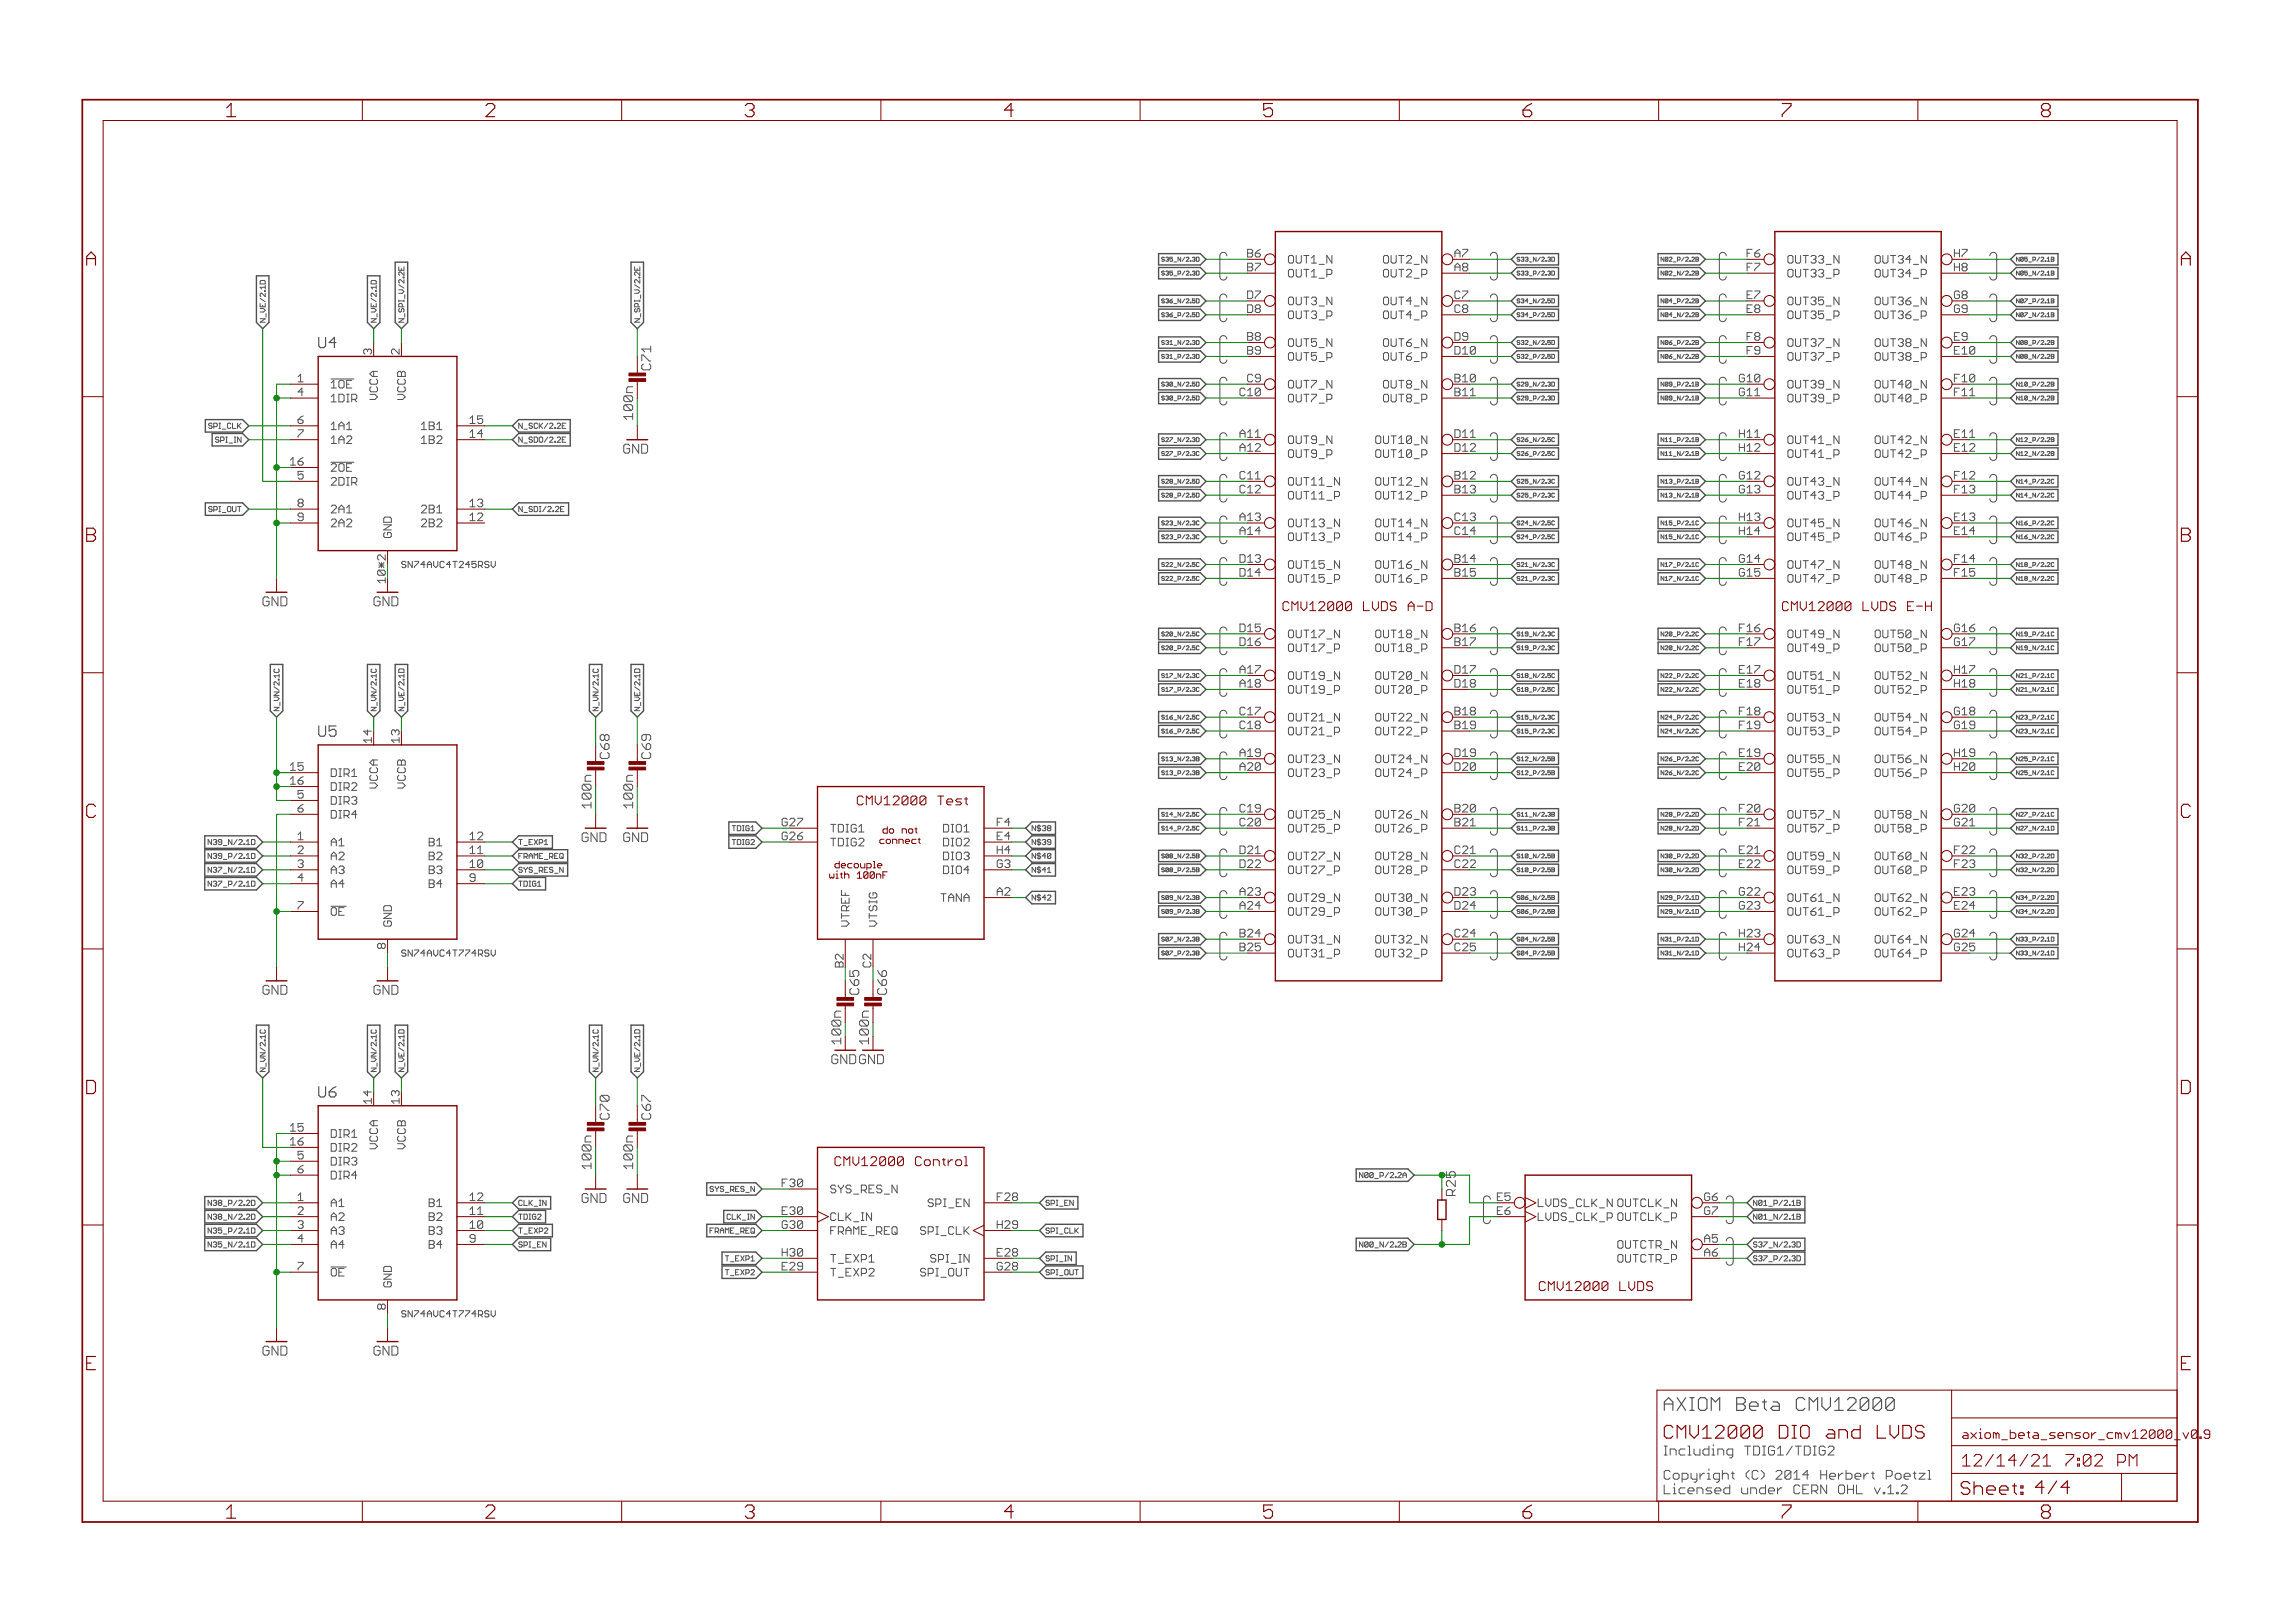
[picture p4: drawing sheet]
<svg xmlns="http://www.w3.org/2000/svg" width="420mm" height="297mm" viewBox="0 0 420 297" stroke-linecap="round" stroke-linejoin="round" font-family="sans-serif">
<defs><g id="words">
<g font-size="3.7" fill="#800000">
<text x="42" y="21.4">1</text>
<text x="89.5" y="21.4">2</text>
<text x="136.9" y="21.4">3</text>
<text x="184.4" y="21.4">4</text>
<text x="231.8" y="21.4">5</text>
<text x="279.3" y="21.4">6</text>
<text x="326.8" y="21.4">7</text>
<text x="374.2" y="21.4">8</text>
<text x="16.4" y="48.6">A</text>
<text x="399.9" y="48.6">A</text>
<text x="16.4" y="99.2">B</text>
<text x="399.9" y="99.2">B</text>
<text x="16.4" y="149.7">C</text>
<text x="399.9" y="149.7">C</text>
<text x="16.4" y="200.2">D</text>
<text x="399.9" y="200.2">D</text>
<text x="16.4" y="250.8">E</text>
<text x="399.9" y="250.8">E</text>
<text x="42" y="277.9">1</text>
<text x="89.5" y="277.9">2</text>
<text x="136.9" y="277.9">3</text>
<text x="184.4" y="277.9">4</text>
<text x="231.8" y="277.9">5</text>
<text x="279.3" y="277.9">6</text>
<text x="326.8" y="277.9">7</text>
<text x="374.2" y="277.9">8</text>
</g>
<text font-size="3.6" fill="#505050" x="305.1" y="258.2">AXIOM Beta CMV12000</text>
<g font-size="3.6" fill="#800000">
<text x="305.1" y="263.3">CMV12000 DIO and LVDS</text>
<text x="359.4" y="273.6">Sheet: 4/4</text>
</g>
<g font-size="3.2" fill="#800000">
<text x="359.7" y="268.4">12/14/21</text>
<text x="377.2" y="268.4">7:02 PM</text>
</g>
<g font-size="2.9" fill="#505050">
<text x="58.7" y="63.7">U4</text>
<text x="58.7" y="134.8">U5</text>
<text x="58.7" y="200.9">U6</text>
</g>
<g font-size="2.5" fill="#505050">
<text x="119.7" y="67.8" transform="rotate(-90 119.7 67.8)">C71</text>
<text x="112.1" y="138.9" transform="rotate(-90 112.1 138.9)">C68</text>
<text x="119.7" y="138.9" transform="rotate(-90 119.7 138.9)">C69</text>
<text x="157.8" y="182.1" transform="rotate(-90 157.8 182.1)">C65</text>
<text x="162.9" y="182.1" transform="rotate(-90 162.9 182.1)">C66</text>
<text x="112.1" y="204.9" transform="rotate(-90 112.1 204.9)">C70</text>
<text x="119.7" y="204.9" transform="rotate(-90 119.7 204.9)">C67</text>
<text x="267" y="218.9" transform="rotate(-90 267 218.9)">R25</text>
<text x="305.1" y="266.4">Including TDIG1/TDIG2</text>
<text x="305.1" y="270.8">Copyright (C) 2014 Herbert Poetzl</text>
<text x="305.1" y="273.5">Licensed under CERN OHL v.1.2</text>
</g>
<g font-size="2.5" fill="#800000">
<text x="116.4" y="76.3" transform="rotate(-90 116.4 76.3)">100n</text>
<text x="114.6" y="83">GND</text>
<text x="48.6" y="110.9">GND</text>
<text x="68.9" y="110.9">GND</text>
<text x="236.4" y="111.8">CMV12000 LVDS A-D</text>
<text x="327.9" y="111.8">CMV12000 LVDS E-H</text>
<text x="108.8" y="147.4" transform="rotate(-90 108.8 147.4)">100n</text>
<text x="116.4" y="147.4" transform="rotate(-90 116.4 147.4)">100n</text>
<text x="158.6" y="147.4">CMV12000 Test</text>
<text x="107" y="154.1">GND</text>
<text x="114.6" y="154.1">GND</text>
<text x="48.6" y="182.1">GND</text>
<text x="68.9" y="182.1">GND</text>
<text x="152.7" y="194.7">GND GND</text>
<text x="108.8" y="213.5" transform="rotate(-90 108.8 213.5)">100n</text>
<text x="116.4" y="213.5" transform="rotate(-90 116.4 213.5)">100n</text>
<text x="154.1" y="213.4">CMV12000 Control</text>
<text x="107" y="220.1">GND</text>
<text x="114.6" y="220.1">GND</text>
<text x="282.2" y="236.3">CMV12000 LVDS</text>
<text x="48.6" y="248.1">GND</text>
<text x="68.9" y="248.1">GND</text>
</g>
<g font-size="2.5" fill="#008000">
<text x="154.5" y="190.6" transform="rotate(-90 154.5 190.6)">100n</text>
<text x="159.6" y="190.6" transform="rotate(-90 159.6 190.6)">100n</text>
</g>
<text font-size="2.3" fill="#800000" x="359.7" y="263.3">axiom_beta_sensor_cmv12000_v0.9</text>
<g font-size="2.1" fill="#505050">
<text x="229.1" y="47.1">B6</text>
<text x="266.8" y="47.1">A7</text>
<text x="320.5" y="47.1">F6</text>
<text x="358.2" y="47.1">H7</text>
<text x="229.1" y="49.6">B7</text>
<text x="236.3" y="48.2">OUT1_N</text>
<text x="236.3" y="50.8">OUT1_P</text>
<text x="254.4" y="48.2">OUT2_N</text>
<text x="254.4" y="50.8">OUT2_P</text>
<text x="266.8" y="49.6">A8</text>
<text x="320.5" y="49.6">F7</text>
<text x="327.7" y="48.2">OUT33_N</text>
<text x="327.7" y="50.8">OUT33_P</text>
<text x="344.5" y="48.2">OUT34_N</text>
<text x="344.5" y="50.8">OUT34_P</text>
<text x="358.2" y="49.6">H8</text>
<text x="229.1" y="54.7">D7</text>
<text x="229.1" y="57.3">D8</text>
<text x="236.3" y="55.8">OUT3_N</text>
<text x="236.3" y="58.4">OUT3_P</text>
<text x="254.4" y="55.8">OUT4_N</text>
<text x="254.4" y="58.4">OUT4_P</text>
<text x="266.8" y="54.7">C7</text>
<text x="266.8" y="57.3">C8</text>
<text x="320.5" y="54.7">E7</text>
<text x="320.5" y="57.3">E8</text>
<text x="327.7" y="55.8">OUT35_N</text>
<text x="327.7" y="58.4">OUT35_P</text>
<text x="344.5" y="55.8">OUT36_N</text>
<text x="344.5" y="58.4">OUT36_P</text>
<text x="358.2" y="54.7">G8</text>
<text x="358.2" y="57.3">G9</text>
<text x="68.5" y="64.9" transform="rotate(-90 68.5 64.9)">3</text>
<text x="73.6" y="64.9" transform="rotate(-90 73.6 64.9)">2</text>
<text x="229.1" y="62.3">B8</text>
<text x="229.1" y="64.9">B9</text>
<text x="236.3" y="63.5">OUT5_N</text>
<text x="236.3" y="66">OUT5_P</text>
<text x="254.4" y="66">OUT6_P</text>
<text x="254.4" y="63.5">OUT6_N</text>
<text x="266.8" y="64.9">D10</text>
<text x="266.8" y="62.3">D9</text>
<text x="320.5" y="62.3">F8</text>
<text x="320.5" y="64.9">F9</text>
<text x="327.7" y="63.5">OUT37_N</text>
<text x="327.7" y="66">OUT37_P</text>
<text x="344.5" y="66">OUT38_P</text>
<text x="344.5" y="63.5">OUT38_N</text>
<text x="358.2" y="64.9">E10</text>
<text x="358.2" y="62.3">E9</text>
<text x="55.1" y="70">1</text>
<text x="61.1" y="71.1">1OE</text>
<text x="229.1" y="70">C9</text>
<text x="236.3" y="71.1">OUT7_N</text>
<text x="254.4" y="71.1">OUT8_N</text>
<text x="266.8" y="70">B10</text>
<text x="319.2" y="70">G10</text>
<text x="327.7" y="71.1">OUT39_N</text>
<text x="344.5" y="71.1">OUT40_N</text>
<text x="358.2" y="70">F10</text>
<text x="55.1" y="72.5">4</text>
<text x="55.1" y="77.6">6</text>
<text x="61.1" y="73.6">1DIR</text>
<text x="69.7" y="72.7" transform="rotate(-90 69.7 72.7)">VCCA</text>
<text x="74.7" y="72.7" transform="rotate(-90 74.7 72.7)">VCCB</text>
<text x="86.5" y="77.6">15</text>
<text x="236.3" y="73.6">OUT7_P</text>
<text x="254.4" y="73.6">OUT8_P</text>
<text x="266.8" y="72.5">B11</text>
<text x="327.7" y="73.6">OUT39_P</text>
<text x="344.5" y="73.6">OUT40_P</text>
<text x="358.2" y="72.5">F11</text>
<text x="55.1" y="80.1">7</text>
<text x="61.1" y="78.7">1A1</text>
<text x="61.1" y="81.2">1A2</text>
<text x="77.9" y="78.7">1B1</text>
<text x="77.9" y="81.2">1B2</text>
<text x="86.5" y="80.1">14</text>
<text x="227.8" y="82.7">A12</text>
<text x="236.3" y="81.2">OUT9_N</text>
<text x="236.3" y="83.8">OUT9_P</text>
<text x="253.1" y="81.2">OUT10_N</text>
<text x="253.1" y="83.8">OUT10_P</text>
<text x="266.8" y="80.1">D11</text>
<text x="266.8" y="82.7">D12</text>
<text x="319.2" y="82.7">H12</text>
<text x="327.7" y="81.2">OUT41_N</text>
<text x="327.7" y="83.8">OUT41_P</text>
<text x="344.5" y="81.2">OUT42_N</text>
<text x="344.5" y="83.8">OUT42_P</text>
<text x="358.2" y="80.1">E11</text>
<text x="358.2" y="82.7">E12</text>
<text x="53.8" y="85.2">16</text>
<text x="55.1" y="87.7">5</text>
<text x="61.1" y="86.3">2OE</text>
<text x="61.1" y="88.8">2DIR</text>
<text x="227.8" y="87.7">C11</text>
<text x="236.3" y="88.8">OUT11_N</text>
<text x="253.1" y="88.8">OUT12_N</text>
<text x="266.8" y="87.7">B12</text>
<text x="327.7" y="88.8">OUT43_N</text>
<text x="344.5" y="88.8">OUT44_N</text>
<text x="358.2" y="87.7">F12</text>
<text x="55.1" y="92.8">8</text>
<text x="55.1" y="95.4">9</text>
<text x="61.1" y="93.9">2A1</text>
<text x="77.9" y="93.9">2B1</text>
<text x="86.5" y="92.8">13</text>
<text x="86.5" y="95.4">12</text>
<text x="227.8" y="95.4">A13</text>
<text x="236.3" y="91.4">OUT11_P</text>
<text x="253.1" y="91.4">OUT12_P</text>
<text x="266.8" y="90.3">B13</text>
<text x="266.8" y="95.4">C13</text>
<text x="319.2" y="90.3">G13</text>
<text x="319.2" y="95.4">H13</text>
<text x="327.7" y="91.4">OUT43_P</text>
<text x="344.5" y="91.4">OUT44_P</text>
<text x="358.2" y="90.3">F13</text>
<text x="358.2" y="95.4">E13</text>
<text x="61.1" y="96.5">2A2</text>
<text x="72.2" y="98.4" transform="rotate(-90 72.2 98.4)">GND</text>
<text x="77.9" y="96.5">2B2</text>
<text x="236.3" y="96.5">OUT13_N</text>
<text x="236.3" y="99">OUT13_P</text>
<text x="253.1" y="96.5">OUT14_N</text>
<text x="253.1" y="99">OUT14_P</text>
<text x="266.8" y="97.9">C14</text>
<text x="327.7" y="96.5">OUT45_N</text>
<text x="327.7" y="99">OUT45_P</text>
<text x="344.5" y="96.5">OUT46_N</text>
<text x="344.5" y="99">OUT46_P</text>
<text x="358.2" y="97.9">E14</text>
<text x="227.8" y="103">D13</text>
<text x="236.3" y="104.1">OUT15_N</text>
<text x="236.3" y="106.6">OUT15_P</text>
<text x="253.1" y="104.1">OUT16_N</text>
<text x="253.1" y="106.6">OUT16_P</text>
<text x="266.8" y="103">B14</text>
<text x="266.8" y="105.5">B15</text>
<text x="319.2" y="103">G14</text>
<text x="327.7" y="104.1">OUT47_N</text>
<text x="327.7" y="106.6">OUT47_P</text>
<text x="344.5" y="104.1">OUT48_N</text>
<text x="344.5" y="106.6">OUT48_P</text>
<text x="358.2" y="103">F14</text>
<text x="358.2" y="105.5">F15</text>
<text x="227.8" y="118.2">D16</text>
<text x="236.3" y="116.8">OUT17_N</text>
<text x="236.3" y="119.3">OUT17_P</text>
<text x="253.1" y="116.8">OUT18_N</text>
<text x="253.1" y="119.3">OUT18_P</text>
<text x="266.8" y="115.7">B16</text>
<text x="266.8" y="118.2">B17</text>
<text x="319.2" y="115.7">F16</text>
<text x="327.7" y="116.8">OUT49_N</text>
<text x="327.7" y="119.3">OUT49_P</text>
<text x="344.5" y="116.8">OUT50_N</text>
<text x="344.5" y="119.3">OUT50_P</text>
<text x="358.2" y="115.7">G16</text>
<text x="358.2" y="118.2">G17</text>
<text x="227.8" y="125.8">A18</text>
<text x="236.3" y="124.4">OUT19_N</text>
<text x="253.1" y="124.4">OUT20_N</text>
<text x="266.8" y="123.3">D17</text>
<text x="266.8" y="125.8">D18</text>
<text x="319.2" y="125.8">E18</text>
<text x="327.7" y="124.4">OUT51_N</text>
<text x="344.5" y="124.4">OUT52_N</text>
<text x="358.2" y="123.3">H17</text>
<text x="358.2" y="125.8">H18</text>
<text x="236.3" y="126.9">OUT19_P</text>
<text x="253.1" y="126.9">OUT20_P</text>
<text x="266.8" y="130.9">B18</text>
<text x="319.2" y="130.9">F18</text>
<text x="327.7" y="126.9">OUT51_P</text>
<text x="344.5" y="126.9">OUT52_P</text>
<text x="358.2" y="130.9">G18</text>
<text x="227.8" y="133.4">C18</text>
<text x="236.3" y="132">OUT21_N</text>
<text x="236.3" y="134.6">OUT21_P</text>
<text x="253.1" y="132">OUT22_N</text>
<text x="253.1" y="134.6">OUT22_P</text>
<text x="266.8" y="133.4">B19</text>
<text x="327.7" y="132">OUT53_N</text>
<text x="327.7" y="134.6">OUT53_P</text>
<text x="344.5" y="132">OUT54_N</text>
<text x="344.5" y="134.6">OUT54_P</text>
<text x="358.2" y="133.4">G19</text>
<text x="53.8" y="141.1">15</text>
<text x="53.8" y="143.6">16</text>
<text x="61.1" y="142.2">DIR1</text>
<text x="69.7" y="143.8" transform="rotate(-90 69.7 143.8)">VCCA</text>
<text x="74.7" y="143.8" transform="rotate(-90 74.7 143.8)">VCCB</text>
<text x="227.8" y="141.1">A20</text>
<text x="236.3" y="139.6">OUT23_N</text>
<text x="236.3" y="142.2">OUT23_P</text>
<text x="253.1" y="139.6">OUT24_N</text>
<text x="253.1" y="142.2">OUT24_P</text>
<text x="266.8" y="138.5">D19</text>
<text x="266.8" y="141.1">D20</text>
<text x="319.2" y="141.1">E20</text>
<text x="327.7" y="139.6">OUT55_N</text>
<text x="327.7" y="142.2">OUT55_P</text>
<text x="344.5" y="139.6">OUT56_N</text>
<text x="344.5" y="142.2">OUT56_P</text>
<text x="358.2" y="138.5">H19</text>
<text x="358.2" y="141.1">H20</text>
<text x="55.1" y="146.1">5</text>
<text x="55.1" y="148.7">6</text>
<text x="61.1" y="144.7">DIR2</text>
<text x="61.1" y="147.3">DIR3</text>
<text x="61.1" y="149.8">DIR4</text>
<text x="236.3" y="149.8">OUT25_N</text>
<text x="253.1" y="149.8">OUT26_N</text>
<text x="266.8" y="148.7">B20</text>
<text x="319.2" y="148.7">F20</text>
<text x="327.7" y="149.8">OUT57_N</text>
<text x="344.5" y="149.8">OUT58_N</text>
<text x="358.2" y="148.7">G20</text>
<text x="55.1" y="153.8">1</text>
<text x="61.1" y="154.9">A1</text>
<text x="79.2" y="154.9">B1</text>
<text x="86.5" y="153.8">12</text>
<text x="144" y="151.2">G27</text>
<text x="144" y="153.8">G26</text>
<text x="152.5" y="152.3">TDIG1</text>
<text x="152.5" y="154.9">TDIG2</text>
<text x="173.1" y="152.3">DIO1</text>
<text x="173.1" y="154.9">DIO2</text>
<text x="183" y="151.2">F4</text>
<text x="183" y="153.8">E4</text>
<text x="227.8" y="151.2">C20</text>
<text x="236.3" y="152.3">OUT25_P</text>
<text x="253.1" y="152.3">OUT26_P</text>
<text x="266.8" y="151.2">B21</text>
<text x="327.7" y="152.3">OUT57_P</text>
<text x="344.5" y="152.3">OUT58_P</text>
<text x="358.2" y="151.2">G21</text>
<text x="55.1" y="156.3">2</text>
<text x="55.1" y="158.8">3</text>
<text x="55.1" y="161.4">4</text>
<text x="61.1" y="157.4">A2</text>
<text x="61.1" y="160">A3</text>
<text x="79.2" y="157.4">B2</text>
<text x="79.2" y="160">B3</text>
<text x="86.5" y="156.3">11</text>
<text x="86.5" y="158.8">10</text>
<text x="86.5" y="161.4">9</text>
<text x="173.1" y="157.4">DIO3</text>
<text x="173.1" y="160">DIO4</text>
<text x="183" y="156.3">H4</text>
<text x="183" y="158.8">G3</text>
<text x="227.8" y="156.3">D21</text>
<text x="236.3" y="157.4">OUT27_N</text>
<text x="236.3" y="160">OUT27_P</text>
<text x="253.1" y="157.4">OUT28_N</text>
<text x="253.1" y="160">OUT28_P</text>
<text x="266.8" y="156.3">C21</text>
<text x="266.8" y="158.8">C22</text>
<text x="319.2" y="156.3">E21</text>
<text x="327.7" y="157.4">OUT59_N</text>
<text x="327.7" y="160">OUT59_P</text>
<text x="344.5" y="157.4">OUT60_N</text>
<text x="344.5" y="160">OUT60_P</text>
<text x="358.2" y="156.3">F22</text>
<text x="358.2" y="158.8">F23</text>
<text x="55.1" y="166.5">7</text>
<text x="61.1" y="167.6">OE</text>
<text x="61.1" y="162.5">A4</text>
<text x="79.2" y="162.5">B4</text>
<text x="173.1" y="165">TANA</text>
<text x="183" y="163.9">A2</text>
<text x="227.8" y="163.9">A23</text>
<text x="236.3" y="165">OUT29_N</text>
<text x="236.3" y="167.6">OUT29_P</text>
<text x="253.1" y="165">OUT30_N</text>
<text x="253.1" y="167.6">OUT30_P</text>
<text x="266.8" y="163.9">D23</text>
<text x="266.8" y="166.5">D24</text>
<text x="319.2" y="166.5">G23</text>
<text x="327.7" y="165">OUT61_N</text>
<text x="327.7" y="167.6">OUT61_P</text>
<text x="344.5" y="165">OUT62_N</text>
<text x="344.5" y="167.6">OUT62_P</text>
<text x="358.2" y="163.9">E23</text>
<text x="358.2" y="166.5">E24</text>
<text x="71.1" y="173.5" transform="rotate(-90 71.1 173.5)">8</text>
<text x="72.2" y="169.6" transform="rotate(-90 72.2 169.6)">GND</text>
<text x="156" y="169.6" transform="rotate(-90 156 169.6)">VTREF</text>
<text x="161.1" y="169.6" transform="rotate(-90 161.1 169.6)">VTSIG</text>
<text x="227.8" y="171.5">B24</text>
<text x="236.3" y="172.7">OUT31_N</text>
<text x="253.1" y="172.7">OUT32_N</text>
<text x="266.8" y="171.5">C24</text>
<text x="319.2" y="171.5">H23</text>
<text x="327.7" y="172.7">OUT63_N</text>
<text x="344.5" y="172.7">OUT64_N</text>
<text x="358.2" y="171.5">G24</text>
<text x="154.9" y="176.8" transform="rotate(-90 154.9 176.8)">B2</text>
<text x="160" y="176.8" transform="rotate(-90 160 176.8)">C2</text>
<text x="236.3" y="175.2">OUT31_P</text>
<text x="253.1" y="175.2">OUT32_P</text>
<text x="266.8" y="174.1">C25</text>
<text x="327.7" y="175.2">OUT63_P</text>
<text x="344.5" y="175.2">OUT64_P</text>
<text x="358.2" y="174.1">G25</text>
<text x="53.8" y="207.1">15</text>
<text x="53.8" y="209.6">16</text>
<text x="61.1" y="208.2">DIR1</text>
<text x="69.7" y="209.9" transform="rotate(-90 69.7 209.9)">VCCA</text>
<text x="74.7" y="209.9" transform="rotate(-90 74.7 209.9)">VCCB</text>
<text x="55.1" y="212.2">5</text>
<text x="55.1" y="214.7">6</text>
<text x="61.1" y="210.7">DIR2</text>
<text x="61.1" y="213.3">DIR3</text>
<text x="61.1" y="215.8">DIR4</text>
<text x="55.1" y="219.8">1</text>
<text x="61.1" y="220.9">A1</text>
<text x="79.2" y="220.9">B1</text>
<text x="86.5" y="219.8">12</text>
<text x="144" y="217.2">F30</text>
<text x="152.5" y="218.4">SYS_RES_N</text>
<text x="170.6" y="220.9">SPI_EN</text>
<text x="183" y="219.8">F28</text>
<text x="274.8" y="219.8">E5</text>
<text x="282" y="220.9">LVDS_CLK_N</text>
<text x="297.5" y="220.9">OUTCLK_N</text>
<text x="312.5" y="219.8">G6</text>
<text x="55.1" y="222.3">2</text>
<text x="55.1" y="224.9">3</text>
<text x="55.1" y="227.4">4</text>
<text x="61.1" y="223.4">A2</text>
<text x="61.1" y="226">A3</text>
<text x="79.2" y="223.4">B2</text>
<text x="79.2" y="226">B3</text>
<text x="86.5" y="222.3">11</text>
<text x="86.5" y="224.9">10</text>
<text x="86.5" y="227.4">9</text>
<text x="144" y="222.3">E30</text>
<text x="144" y="224.9">G30</text>
<text x="152.5" y="223.4">CLK_IN</text>
<text x="152.5" y="226">FRAME_REQ</text>
<text x="169.3" y="226">SPI_CLK</text>
<text x="183" y="224.9">H29</text>
<text x="274.8" y="222.3">E6</text>
<text x="282" y="223.4">LVDS_CLK_P</text>
<text x="297.5" y="223.4">OUTCLK_P</text>
<text x="312.5" y="222.3">G7</text>
<text x="312.5" y="227.4">A5</text>
<text x="55.1" y="232.5">7</text>
<text x="61.1" y="233.6">OE</text>
<text x="61.1" y="228.5">A4</text>
<text x="79.2" y="228.5">B4</text>
<text x="144" y="229.9">H30</text>
<text x="144" y="232.5">E29</text>
<text x="152.5" y="231.1">T_EXP1</text>
<text x="152.5" y="233.6">T_EXP2</text>
<text x="169.3" y="233.6">SPI_OUT</text>
<text x="170.6" y="231.1">SPI_IN</text>
<text x="183" y="229.9">E28</text>
<text x="183" y="232.5">G28</text>
<text x="297.5" y="228.5">OUTCTR_N</text>
<text x="297.5" y="231.1">OUTCTR_P</text>
<text x="312.5" y="229.9">A6</text>
<text x="71.1" y="239.6" transform="rotate(-90 71.1 239.6)">8</text>
<text x="72.2" y="235.6" transform="rotate(-90 72.2 235.6)">GND</text>
</g>
<g font-size="2.1" fill="#800000">
<text x="227.8" y="72.5">C10</text>
<text x="319.2" y="72.5">G11</text>
<text x="227.8" y="80.1">A11</text>
<text x="319.2" y="80.1">H11</text>
<text x="319.2" y="87.7">G12</text>
<text x="227.8" y="90.3">C12</text>
<text x="227.8" y="97.9">A14</text>
<text x="319.2" y="97.9">H14</text>
<text x="227.8" y="105.5">D14</text>
<text x="319.2" y="105.5">G15</text>
<text x="227.8" y="115.7">D15</text>
<text x="319.2" y="118.2">F17</text>
<text x="227.8" y="123.3">A17</text>
<text x="319.2" y="123.3">E17</text>
<text x="227.8" y="130.9">C17</text>
<text x="68.5" y="136" transform="rotate(-90 68.5 136)">14</text>
<text x="73.6" y="136" transform="rotate(-90 73.6 136)">13</text>
<text x="319.2" y="133.4">F19</text>
<text x="227.8" y="138.5">A19</text>
<text x="319.2" y="138.5">E19</text>
<text x="227.8" y="148.7">C19</text>
<text x="319.2" y="151.2">F21</text>
<text x="227.8" y="158.8">D22</text>
<text x="319.2" y="158.8">E22</text>
<text x="227.8" y="166.5">A24</text>
<text x="319.2" y="163.9">G22</text>
<text x="227.8" y="174.1">B25</text>
<text x="319.2" y="174.1">H24</text>
<text x="68.5" y="202" transform="rotate(-90 68.5 202)">14</text>
<text x="73.6" y="202" transform="rotate(-90 73.6 202)">13</text>
</g>
<text font-size="2.1" fill="#008000" x="71.1" y="106.3" transform="rotate(-90 71.1 106.3)">10*2</text>
<g font-size="1.8" fill="#505050">
<text x="74" y="104">SN74AVC4T245RSV</text>
<text x="74" y="175.1">SN74AVC4T774RSV</text>
<text x="74" y="241.1">SN74AVC4T774RSV</text>
</g>
<g font-size="1.8" fill="#800000">
<text x="161.6" y="154.4">connect</text>
<text x="162.1" y="152.5">do not</text>
<text x="152.4" y="160.8">with 100nF</text>
<text x="153.5" y="158.9">decouple</text>
</g>
<g font-size="1.4" fill="#505050">
<text x="49.1" y="59" transform="rotate(-90 49.1 59)">N_VE/2.1D</text>
<text x="69.4" y="59" transform="rotate(-90 69.4 59)">N_VE/2.1D</text>
<text x="74.5" y="59" transform="rotate(-90 74.5 59)">N_SPI_V/2.2E</text>
<text x="117.7" y="59" transform="rotate(-90 117.7 59)">N_SPI_V/2.2E</text>
<text x="39" y="78.4">SPI_CLK</text>
<text x="39.8" y="81">SPI_IN</text>
<text x="95.4" y="78.4">N_SCK/2.2E</text>
<text x="95.4" y="81">N_SDO/2.2E</text>
<text x="39" y="93.7">SPI_OUT</text>
<text x="95.4" y="93.7">N_SDI/2.2E</text>
<text x="51.6" y="130.1" transform="rotate(-90 51.6 130.1)">N_VN/2.1C</text>
<text x="69.4" y="130.1" transform="rotate(-90 69.4 130.1)">N_VN/2.1C</text>
<text x="74.5" y="130.1" transform="rotate(-90 74.5 130.1)">N_VE/2.1D</text>
<text x="110" y="130.1" transform="rotate(-90 110 130.1)">N_VN/2.1C</text>
<text x="117.7" y="130.1" transform="rotate(-90 117.7 130.1)">N_VE/2.1D</text>
<text x="39" y="154.6">N39_N/2.1D</text>
<text x="95.4" y="154.6">T_EXP1</text>
<text x="134.6" y="152.1">TDIG1</text>
<text x="134.6" y="154.6">TDIG2</text>
<text x="189.4" y="152.1">N$38</text>
<text x="189.4" y="154.6">N$39</text>
<text x="39" y="157.2">N39_P/2.1D</text>
<text x="39" y="159.7">N37_N/2.1D</text>
<text x="95.4" y="157.2">FRAME_REQ</text>
<text x="95.4" y="159.7">SYS_RES_N</text>
<text x="189.4" y="157.2">N$40</text>
<text x="189.4" y="159.7">N$41</text>
<text x="39" y="162.2">N37_P/2.1D</text>
<text x="95.4" y="162.2">TDIG1</text>
<text x="189.4" y="164.8">N$42</text>
<text x="49.1" y="196.1" transform="rotate(-90 49.1 196.1)">N_VN/2.1C</text>
<text x="69.4" y="196.1" transform="rotate(-90 69.4 196.1)">N_VN/2.1C</text>
<text x="74.5" y="196.1" transform="rotate(-90 74.5 196.1)">N_VE/2.1D</text>
<text x="110" y="196.1" transform="rotate(-90 110 196.1)">N_VN/2.1C</text>
<text x="117.7" y="196.1" transform="rotate(-90 117.7 196.1)">N_VE/2.1D</text>
<text x="249.8" y="215.6">N00_P/2.2A</text>
<text x="39" y="220.7">N38_P/2.2D</text>
<text x="95.4" y="220.7">CLK_IN</text>
<text x="131.2" y="218.1">SYS_RES_N</text>
<text x="191.9" y="220.7">SPI_EN</text>
<text x="321.5" y="220.7">N01_P/2.1B</text>
<text x="39" y="223.2">N38_N/2.2D</text>
<text x="39" y="225.7">N35_P/2.1D</text>
<text x="95.4" y="225.7">T_EXP2</text>
<text x="95.4" y="223.2">TDIG2</text>
<text x="131.2" y="225.7">FRAME_REQ</text>
<text x="133.8" y="223.2">CLK_IN</text>
<text x="191.9" y="225.7">SPI_CLK</text>
<text x="321.5" y="223.2">N01_N/2.1B</text>
<text x="39" y="228.3">N35_N/2.1D</text>
<text x="95.4" y="228.3">SPI_EN</text>
<text x="133.8" y="230.8">T_EXP1</text>
<text x="133.8" y="233.3">T_EXP2</text>
<text x="191.9" y="233.3">SPI_OUT</text>
<text x="191.9" y="230.8">SPI_IN</text>
<text x="249.8" y="228.3">N00_N/2.2B</text>
<text x="321.5" y="228.3">S37_N/2.3D</text>
<text x="321.5" y="230.8">S37_P/2.3D</text>
</g>
<g font-size="1.1" fill="#505050">
<text x="213.2" y="47.9">S35_N/2.3D</text>
<text x="278.2" y="47.9">S33_N/2.3D</text>
<text x="304.7" y="47.9">N02_P/2.2B</text>
<text x="369.6" y="47.9">N05_P/2.1B</text>
<text x="213.2" y="50.4">S35_P/2.3D</text>
<text x="278.2" y="50.4">S33_P/2.3D</text>
<text x="304.7" y="50.4">N02_N/2.2B</text>
<text x="369.6" y="50.4">N05_N/2.1B</text>
<text x="213.2" y="58">S36_P/2.5D</text>
<text x="213.2" y="55.5">S36_N/2.5D</text>
<text x="278.2" y="55.5">S34_N/2.5D</text>
<text x="278.2" y="58">S34_P/2.5D</text>
<text x="304.7" y="55.5">N04_P/2.2B</text>
<text x="304.7" y="58">N04_N/2.2B</text>
<text x="369.6" y="55.5">N07_P/2.1B</text>
<text x="369.6" y="58">N07_N/2.1B</text>
<text x="213.2" y="63.1">S31_N/2.3D</text>
<text x="213.2" y="65.6">S31_P/2.3D</text>
<text x="278.2" y="63.1">S32_N/2.5D</text>
<text x="278.2" y="65.6">S32_P/2.5D</text>
<text x="304.7" y="63.1">N06_P/2.2B</text>
<text x="304.7" y="65.6">N06_N/2.2B</text>
<text x="369.6" y="63.1">N08_P/2.2B</text>
<text x="369.6" y="65.6">N08_N/2.2B</text>
<text x="213.2" y="70.7">S30_N/2.5D</text>
<text x="278.2" y="70.7">S29_N/2.3D</text>
<text x="304.7" y="70.7">N09_P/2.1B</text>
<text x="369.6" y="70.7">N10_P/2.2B</text>
<text x="213.2" y="73.2">S30_P/2.5D</text>
<text x="278.2" y="73.3">S29_P/2.3D</text>
<text x="304.7" y="73.2">N09_N/2.1B</text>
<text x="369.6" y="73.3">N10_N/2.2B</text>
<text x="213.2" y="80.9">S27_N/2.3D</text>
<text x="213.2" y="83.4">S27_P/2.3C</text>
<text x="278.2" y="80.9">S26_N/2.5C</text>
<text x="278.2" y="83.4">S26_P/2.5C</text>
<text x="304.7" y="80.9">N11_P/2.1B</text>
<text x="304.7" y="83.4">N11_N/2.1B</text>
<text x="369.6" y="80.9">N12_P/2.2B</text>
<text x="369.6" y="83.4">N12_N/2.2B</text>
<text x="213.2" y="88.5">S28_N/2.5D</text>
<text x="278.2" y="88.5">S25_N/2.3C</text>
<text x="304.7" y="88.5">N13_P/2.1B</text>
<text x="369.6" y="88.5">N14_P/2.2C</text>
<text x="213.2" y="91">S28_P/2.5D</text>
<text x="278.2" y="91">S25_P/2.3C</text>
<text x="304.7" y="91">N13_N/2.1B</text>
<text x="369.6" y="91">N14_N/2.2C</text>
<text x="213.2" y="96.1">S23_N/2.3C</text>
<text x="213.2" y="98.6">S23_P/2.3C</text>
<text x="278.2" y="96.1">S24_N/2.5C</text>
<text x="278.2" y="98.7">S24_P/2.5C</text>
<text x="304.7" y="96.1">N15_P/2.1C</text>
<text x="304.7" y="98.6">N15_N/2.1C</text>
<text x="369.6" y="96.1">N16_P/2.2C</text>
<text x="369.6" y="98.7">N16_N/2.2C</text>
<text x="213.2" y="103.7">S22_N/2.5C</text>
<text x="213.2" y="106.3">S22_P/2.5C</text>
<text x="278.2" y="103.7">S21_N/2.3C</text>
<text x="278.2" y="106.3">S21_P/2.3C</text>
<text x="304.7" y="103.7">N17_P/2.1C</text>
<text x="304.7" y="106.3">N17_N/2.1C</text>
<text x="369.6" y="103.7">N18_P/2.2C</text>
<text x="369.6" y="106.3">N18_N/2.2C</text>
<text x="213.2" y="116.4">S20_N/2.5C</text>
<text x="213.2" y="119">S20_P/2.5C</text>
<text x="278.2" y="116.4">S19_N/2.3C</text>
<text x="278.2" y="119">S19_P/2.3C</text>
<text x="304.7" y="116.4">N20_P/2.2C</text>
<text x="304.7" y="119">N20_N/2.2C</text>
<text x="369.6" y="116.4">N19_P/2.1C</text>
<text x="369.6" y="119">N19_N/2.1C</text>
<text x="213.2" y="124">S17_N/2.3C</text>
<text x="278.2" y="124">S18_N/2.5C</text>
<text x="304.7" y="124">N22_P/2.2C</text>
<text x="369.6" y="124">N21_P/2.1C</text>
<text x="213.2" y="126.6">S17_P/2.3C</text>
<text x="213.2" y="131.7">S16_N/2.5C</text>
<text x="278.2" y="126.6">S18_P/2.5C</text>
<text x="278.2" y="131.7">S15_N/2.3C</text>
<text x="304.7" y="126.6">N22_N/2.2C</text>
<text x="304.7" y="131.7">N24_P/2.2C</text>
<text x="369.6" y="126.6">N21_N/2.1C</text>
<text x="369.6" y="131.7">N23_P/2.1C</text>
<text x="213.2" y="134.2">S16_P/2.5C</text>
<text x="278.2" y="134.2">S15_P/2.3C</text>
<text x="304.7" y="134.2">N24_N/2.2C</text>
<text x="369.6" y="134.2">N23_N/2.1C</text>
<text x="213.2" y="139.3">S13_N/2.3B</text>
<text x="213.2" y="141.8">S13_P/2.3B</text>
<text x="278.2" y="139.3">S12_N/2.5B</text>
<text x="278.2" y="141.8">S12_P/2.5B</text>
<text x="304.7" y="139.3">N26_P/2.2C</text>
<text x="304.7" y="141.8">N26_N/2.2C</text>
<text x="369.6" y="139.3">N25_P/2.1C</text>
<text x="369.6" y="141.8">N25_N/2.1C</text>
<text x="213.2" y="149.4">S14_N/2.5C</text>
<text x="278.2" y="149.4">S11_N/2.3B</text>
<text x="304.7" y="149.4">N28_P/2.2D</text>
<text x="369.6" y="149.4">N27_P/2.1C</text>
<text x="213.2" y="152">S14_P/2.5C</text>
<text x="278.2" y="152">S11_P/2.3B</text>
<text x="304.7" y="152">N28_N/2.2D</text>
<text x="369.6" y="152">N27_N/2.1D</text>
<text x="213.2" y="157.1">S08_N/2.5B</text>
<text x="213.2" y="159.6">S08_P/2.5B</text>
<text x="278.2" y="157.1">S10_N/2.5B</text>
<text x="278.2" y="159.6">S10_P/2.5B</text>
<text x="304.7" y="157.1">N30_P/2.2D</text>
<text x="304.7" y="159.6">N30_N/2.2D</text>
<text x="369.6" y="157.1">N32_P/2.2D</text>
<text x="369.6" y="159.6">N32_N/2.2D</text>
<text x="213.2" y="164.7">S09_N/2.3B</text>
<text x="213.2" y="167.2">S09_P/2.3B</text>
<text x="278.2" y="164.7">S06_N/2.5B</text>
<text x="278.2" y="167.2">S06_P/2.5B</text>
<text x="304.7" y="164.7">N29_P/2.1D</text>
<text x="304.7" y="167.2">N29_N/2.1D</text>
<text x="369.6" y="164.7">N34_P/2.2D</text>
<text x="369.6" y="167.2">N34_N/2.2D</text>
<text x="213.2" y="172.3">S07_N/2.3B</text>
<text x="278.2" y="172.3">S04_N/2.5B</text>
<text x="304.7" y="172.3">N31_P/2.1D</text>
<text x="369.6" y="172.3">N33_P/2.1D</text>
<text x="213.2" y="174.8">S07_P/2.3B</text>
<text x="278.2" y="174.8">S04_P/2.5B</text>
<text x="304.7" y="174.8">N31_N/2.1D</text>
<text x="369.6" y="174.8">N33_N/2.1D</text>
</g>
</g></defs>
<g fill="none" stroke="#505050" stroke-width=".18">
<path d="M212.7 47.7l.3 .1M212.7 50.2l.3 .2M212.7 57.8l.3 .2M212.7 55.3l.3 .1M213 47.1l-.3 .1 .1 .3h.2M213 49.6l-.3 .1 .1 .3h.2M213 54.7l-.3 .1 .1 .3h.2M213 57.2l-.3 .2 .1 .2h.2M224.6 54.4a.63 .63 0 0 0-.6-.6 .63 .63 0 0 0-.7 .6v3.9a.63 .63 0 0 0 .7 .6 .63 .63 0 0 0 .6-.6M224.6 46.8a.63 .63 0 0 0-.6-.6 .63 .63 0 0 0-.7 .6v3.8a.63 .63 0 0 0 .7 .7 .63 .63 0 0 0 .6-.7M228.4 46.3h.7M228.4 48.9h.7"/>
<path d="M229.1 45.6h-.7v1.4h.7M229.1 48.2h-.7v1.4h.7M229.1 53.3h-.7v1.4h.7M229.1 55.8h-.7v1.4h.7M254 46.8h-.5l-.2 .2v.9l.2 .3h.5M254 49.3h-.5l-.2 .2v1l.2 .2h.5M254 54.4h-.5l-.2 .2v.9l.2 .3h.5M254 56.9h-.5l-.2 .2v1l.2 .2h.5M272.9 46.8a.63 .63 0 0 1 .6-.6 .63 .63 0 0 1 .6 .6v3.8a.63 .63 0 0 1-.6 .7 .63 .63 0 0 1-.6-.7M272.9 54.4a.63 .63 0 0 1 .6-.6 .63 .63 0 0 1 .6 .6v3.9a.63 .63 0 0 1-.6 .6 .63 .63 0 0 1-.6-.6M277.7 47.7l.2 .1M277.7 50.2l.2 .2"/>
<path d="M277.7 55.3l.2 .1M277.7 57.8l.2 .2M277.9 47.1l-.2 .1 .2 .3M277.9 49.6l-.2 .1 .2 .3M277.9 54.7l-.2 .1 .2 .3M277.9 57.2l-.2 .2 .2 .2M304.1 47.8v-.7l.5 .7M304.1 50.4v-.8l.5 .8M304.1 55.4v-.7l.5 .7M304.1 58v-.8l.5 .8M316 46.8a.63 .63 0 0 0-.6-.6 .63 .63 0 0 0-.6 .6v3.8a.63 .63 0 0 0 .6 .7 .63 .63 0 0 0 .6-.7M316 54.4a.63 .63 0 0 0-.6-.6 .63 .63 0 0 0-.6 .6v3.9a.63 .63 0 0 0 .6 .6 .63 .63 0 0 0 .6-.6"/>
<path d="M319.8 46.3h.5M319.8 48.9h.5M319.8 54h.5M319.8 56.5h.5M320.8 45.6h-1v1.4M320.8 48.2h-1v1.4M320.8 53.3h-1v1.4h1M320.8 55.8h-1v1.4h1M344 46.8h-.5l-.2 .2v.9l.2 .3h.5M344 49.3h-.5l-.2 .2v1l.2 .2h.5M344 54.4h-.5l-.2 .2v.9l.2 .3h.5M344 56.9h-.5l-.2 .2v1l.2 .2h.5"/>
<path d="M364.3 54.4a.63 .63 0 0 1 .6-.6 .63 .63 0 0 1 .6 .6v3.9a.63 .63 0 0 1-.6 .6 .63 .63 0 0 1-.6-.6M364.3 46.8a.63 .63 0 0 1 .6-.6 .63 .63 0 0 1 .6 .6v3.8a.63 .63 0 0 1-.6 .7 .63 .63 0 0 1-.6-.7M369.2 47.8v-.7l.5 .7M369.2 50.4v-.8l.5 .8M369.2 55.4v-.7l.5 .7M369.2 58v-.8l.5 .8M38.2 78.2l.2 .2h.3M38.7 77.4h-.3l-.2 .2 .2 .3h.3M54.6 69.9h.9M55 68.5l-.4 .5M60.6 69.4h4.2M77.2 78.6h.9"/>
<path d="M77.6 77.2l-.4 .5M77.6 79.8l-.4 .4M95 78.4v-1l.6 1M212.7 73.1l.3 .1M212.7 62.9l.3 .2M212.7 65.5l.3 .1M212.7 70.5l.3 .2M213 62.3l-.3 .1 .1 .3h.2M213 64.9l-.3 .1 .1 .2h.2M213 69.9l-.3 .2 .1 .2h.2M213 72.5l-.3 .1 .1 .3h.2M224.6 79.8a.63 .63 0 0 0-.6-.6 .63 .63 0 0 0-.7 .6v3.9a.63 .63 0 0 0 .7 .6 .63 .63 0 0 0 .6-.6"/>
<path d="M224.6 69.7a.63 .63 0 0 0-.6-.7 .63 .63 0 0 0-.7 .7v3.8a.63 .63 0 0 0 .7 .6 .63 .63 0 0 0 .6-.6M224.6 62.1a.63 .63 0 0 0-.6-.7 .63 .63 0 0 0-.7 .7v3.8a.63 .63 0 0 0 .7 .6 .63 .63 0 0 0 .6-.6M227 79.4h.9M227.2 71l-.2 .3v.9l.2 .2M227.5 78.7l-.5 .4v1M228.4 61.6h.7M228.4 64.1h.7M228.6 68.5l-.2 .2v1l.2 .2M229.1 60.9h-.7v1.4h.7M229.1 63.4h-.7v1.4h.7M252.6 79.8h-.5l-.2 .2v.9l.2 .3h.5M254 62h-.5l-.2 .2v1l.2 .2h.5"/>
<path d="M254 64.5h-.5l-.2 .3v.9l.2 .2h.5M254 69.6h-.5l-.2 .2v1l.2 .2h.5M254 72.2h-.5l-.2 .2v.9l.2 .3h.5M272.9 62.1a.63 .63 0 0 1 .6-.7 .63 .63 0 0 1 .6 .7v3.8a.63 .63 0 0 1-.6 .6 .63 .63 0 0 1-.6-.6M272.9 69.7a.63 .63 0 0 1 .6-.7 .63 .63 0 0 1 .6 .7v3.8a.63 .63 0 0 1-.6 .6 .63 .63 0 0 1-.6-.6M272.9 79.8a.63 .63 0 0 1 .6-.6 .63 .63 0 0 1 .6 .6v3.9a.63 .63 0 0 1-.6 .6 .63 .63 0 0 1-.6-.6M277.7 62.9l.2 .2M277.7 65.5l.2 .1M277.7 70.5l.2 .2M277.7 73.1l.2 .1M277.9 62.3l-.2 .1 .2 .3M277.9 64.9l-.2 .1 .2 .2"/>
<path d="M277.9 69.9l-.2 .2 .2 .2M277.9 72.5l-.2 .1 .2 .3M304.1 63.1v-.8l.5 .8M304.1 65.6v-.7l.5 .7M304.1 70.7v-.8l.5 .8M304.1 73.2v-.7l.5 .7M316 62.1a.63 .63 0 0 0-.6-.7 .63 .63 0 0 0-.6 .7v3.8a.63 .63 0 0 0 .6 .6 .63 .63 0 0 0 .6-.6M316 69.7a.63 .63 0 0 0-.6-.7 .63 .63 0 0 0-.6 .7v3.8a.63 .63 0 0 0 .6 .6 .63 .63 0 0 0 .6-.6M316 79.8a.63 .63 0 0 0-.6-.6 .63 .63 0 0 0-.6 .6v3.9a.63 .63 0 0 0 .6 .6 .63 .63 0 0 0 .6-.6M318.4 79.4h1M318.4 78.7v1.4M318.7 71l-.3 .3v.9l.3 .2"/>
<path d="M318.7 68.5l-.3 .2v1l.3 .2M319.8 61.6h.5M319.8 64.1h.5M320.8 60.9h-1v1.4M320.8 63.4h-1v1.4M344 64.5h-.5l-.2 .3v.9l.2 .2h.5M344 62h-.5l-.2 .2v1l.2 .2h.5M344 69.6h-.5l-.2 .2v1l.2 .2h.5M344 72.2h-.5l-.2 .2v.9l.2 .3h.5M344 79.8h-.5l-.2 .2v.9l.2 .3h.5M364.3 79.8a.63 .63 0 0 1 .6-.6 .63 .63 0 0 1 .6 .6v3.9a.63 .63 0 0 1-.6 .6 .63 .63 0 0 1-.6-.6M364.3 69.7a.63 .63 0 0 1 .6-.7 .63 .63 0 0 1 .6 .7v3.8a.63 .63 0 0 1-.6 .6 .63 .63 0 0 1-.6-.6"/>
<path d="M364.3 62.1a.63 .63 0 0 1 .6-.7 .63 .63 0 0 1 .6 .7v3.8a.63 .63 0 0 1-.6 .6 .63 .63 0 0 1-.6-.6M369.2 63.1v-.8l.5 .8M369.2 65.6v-.7l.5 .7M369.2 70.7v-.8l.5 .8M369.2 73.2v-.7l.5 .7M38.2 93.5l.2 .1h.3M38.7 92.7h-.3l-.2 .2 .2 .3h.3M53.2 85.1h.9M53.6 83.7l-.4 .5M60.6 84.6h4.2M77.2 81.2h.9M77.4 92.5l-.2 .2"/>
<path d="M77.4 95l-.2 .2M78.1 95.5l-.9 .9h.9M78.1 92.9l-.9 1h.9M95 80.9v-.9l.6 .9M95 93.6v-.9l.6 .9M212.7 80.7l.3 .1M212.7 83.2l.3 .2M212.7 95.9l.3 .2M212.7 98.5l.3 .1M212.7 88.3l.3 .2M212.7 90.9l.3 .1M213 80.1l-.3 .1 .1 .3h.2"/>
<path d="M213 82.6l-.3 .2 .1 .2h.2M213 87.7l-.3 .1 .1 .3h.2M213 90.3l-.3 .1 .1 .2h.2M213 95.3l-.3 .2 .1 .2h.2M213 97.9l-.3 .1 .1 .2h.2M224.6 95.1a.63 .63 0 0 0-.6-.7 .63 .63 0 0 0-.7 .7v3.8a.63 .63 0 0 0 .7 .6 .63 .63 0 0 0 .6-.6M224.6 87.5a.63 .63 0 0 0-.6-.7 .63 .63 0 0 0-.7 .7v3.8a.63 .63 0 0 0 .7 .6 .63 .63 0 0 0 .6-.6M227 81.9h.9M227 94.6h.9M227 97.1h.9M227.2 86.3l-.2 .2v.9l.2 .3M227.2 88.8l-.2 .2v1l.2 .2"/>
<path d="M227.5 81.2l-.5 .5v.9M227.5 93.9l-.5 .5v.9M227.5 96.4l-.5 .5v.9M252.6 82.3h-.5l-.2 .2v1l.2 .2h.5M252.6 87.4h-.5l-.2 .2v1l.2 .2h.5M252.6 89.9h-.5l-.2 .3v.9l.2 .2h.5M252.6 95h-.5l-.2 .2v1l.2 .2h.5M252.6 97.5h-.5l-.2 .3v.9l.2 .2h.5M272.9 87.5a.63 .63 0 0 1 .6-.7 .63 .63 0 0 1 .6 .7v3.8a.63 .63 0 0 1-.6 .6 .63 .63 0 0 1-.6-.6M272.9 95.1a.63 .63 0 0 1 .6-.7 .63 .63 0 0 1 .6 .7v3.8a.63 .63 0 0 1-.6 .6 .63 .63 0 0 1-.6-.6M277.7 80.7l.2 .1M277.7 83.2l.2 .2"/>
<path d="M277.7 88.3l.2 .2M277.7 90.9l.2 .1M277.7 95.9l.2 .2M277.7 98.5l.2 .1M277.9 80.1l-.2 .1 .2 .3M277.9 82.6l-.2 .2 .2 .2M277.9 87.7l-.2 .1 .2 .3M277.9 90.3l-.2 .1 .2 .2M277.9 95.3l-.2 .2 .2 .2M277.9 97.9l-.2 .1 .2 .2M304.1 80.8v-.7l.5 .7M304.1 83.4v-.8l.5 .8"/>
<path d="M304.1 88.5v-.8l.5 .8M304.1 91v-.7l.5 .7M304.1 96.1v-.8l.5 .8M304.1 98.6v-.7l.5 .7M316 87.5a.63 .63 0 0 0-.6-.7 .63 .63 0 0 0-.6 .7v3.8a.63 .63 0 0 0 .6 .6 .63 .63 0 0 0 .6-.6M316 95.1a.63 .63 0 0 0-.6-.7 .63 .63 0 0 0-.6 .7v3.8a.63 .63 0 0 0 .6 .6 .63 .63 0 0 0 .6-.6M318.4 81.9h1M318.4 94.6h1M318.4 97.1h1M318.4 81.2v1.4M318.4 93.9v1.4M318.4 96.4v1.4"/>
<path d="M318.7 86.3l-.3 .2v.9l.3 .3M318.7 88.8l-.3 .2v1l.3 .2M344 82.3h-.5l-.2 .2v1l.2 .2h.5M344 87.4h-.5l-.2 .2v1l.2 .2h.5M344 89.9h-.5l-.2 .3v.9l.2 .2h.5M344 95h-.5l-.2 .2v1l.2 .2h.5M344 97.5h-.5l-.2 .3v.9l.2 .2h.5M364.3 95.1a.63 .63 0 0 1 .6-.7 .63 .63 0 0 1 .6 .7v3.8a.63 .63 0 0 1-.6 .6 .63 .63 0 0 1-.6-.6M364.3 87.5a.63 .63 0 0 1 .6-.7 .63 .63 0 0 1 .6 .7v3.8a.63 .63 0 0 1-.6 .6 .63 .63 0 0 1-.6-.6M369.2 80.8v-.7l.5 .7M369.2 83.4v-.8l.5 .8M369.2 88.5v-.8l.5 .8"/>
<path d="M369.2 91v-.7l.5 .7M369.2 96.1v-.8l.5 .8M369.2 98.6v-.7l.5 .7M212.7 116.3l.3 .1M212.7 118.8l.3 .1M212.7 103.6l.3 .1M212.7 106.1l.3 .1M213 103l-.3 .1 .1 .2h.2M213 105.5l-.3 .1 .1 .3h.2M213 115.7l-.3 .1 .1 .2h.2M213 118.2l-.3 .1 .1 .3h.2M224.6 115.4a.63 .63 0 0 0-.6-.7 .63 .63 0 0 0-.7 .7v3.8a.63 .63 0 0 0 .7 .6 .63 .63 0 0 0 .6-.6"/>
<path d="M224.6 102.7a.63 .63 0 0 0-.6-.7 .63 .63 0 0 0-.7 .7v3.8a.63 .63 0 0 0 .7 .6 .63 .63 0 0 0 .6-.6M227.7 101.5h-.7v1.4h.7M227.7 104.1h-.7v1.4h.7M227.7 114.2h-.7v1.4h.7M227.7 116.7h-.7v1.5h.7M252.6 102.6h-.5l-.2 .2v1l.2 .2h.5M252.6 105.2h-.5l-.2 .2v.9l.2 .3h.5M252.6 115.3h-.5l-.2 .2v1l.2 .2h.5M252.6 117.9h-.5l-.2 .2v.9l.2 .3h.5M272.9 102.7a.63 .63 0 0 1 .6-.7 .63 .63 0 0 1 .6 .7v3.8a.63 .63 0 0 1-.6 .6 .63 .63 0 0 1-.6-.6M272.9 115.4a.63 .63 0 0 1 .6-.7 .63 .63 0 0 1 .6 .7v3.8a.63 .63 0 0 1-.6 .6 .63 .63 0 0 1-.6-.6M277.7 103.6l.2 .1"/>
<path d="M277.7 106.1l.2 .1M277.7 116.3l.2 .1M277.7 118.8l.2 .1M277.9 103l-.2 .1 .2 .2M277.9 105.5l-.2 .1 .2 .3M277.9 115.7l-.2 .1 .2 .2M277.9 118.2l-.2 .1 .2 .3M304.1 103.7v-.7l.5 .7M304.1 106.2v-.7l.5 .7M304.1 116.4v-.7l.5 .7M304.1 118.9v-.7l.5 .7M316 102.7a.63 .63 0 0 0-.6-.7 .63 .63 0 0 0-.6 .7v3.8a.63 .63 0 0 0 .6 .6 .63 .63 0 0 0 .6-.6"/>
<path d="M316 115.4a.63 .63 0 0 0-.6-.7 .63 .63 0 0 0-.6 .7v3.8a.63 .63 0 0 0 .6 .6 .63 .63 0 0 0 .6-.6M318.4 114.9h.5M318.4 117.5h.5M318.7 101.5l-.3 .2v1l.3 .2M318.7 104.1l-.3 .2v.9l.3 .3M319.4 114.2h-1v1.4M319.4 116.7h-1v1.5M344 102.6h-.5l-.2 .2v1l.2 .2h.5M344 105.2h-.5l-.2 .2v.9l.2 .3h.5M344 115.3h-.5l-.2 .2v1l.2 .2h.5M344 117.9h-.5l-.2 .2v.9l.2 .3h.5M364.3 115.4a.63 .63 0 0 1 .6-.7 .63 .63 0 0 1 .6 .7v3.8a.63 .63 0 0 1-.6 .6 .63 .63 0 0 1-.6-.6"/>
<path d="M364.3 102.7a.63 .63 0 0 1 .6-.7 .63 .63 0 0 1 .6 .7v3.8a.63 .63 0 0 1-.6 .6 .63 .63 0 0 1-.6-.6M369.2 103.7v-.7l.5 .7M369.2 106.2v-.7l.5 .7M369.2 116.4v-.7l.5 .7M369.2 118.9v-.7l.5 .7M53.6 139.6l-.4 .5M212.7 134l.3 .2M212.7 123.9l.3 .1M212.7 126.4l.3 .2M212.7 131.5l.3 .1M212.7 139.1l.3 .2M213 123.3l-.3 .1 .1 .2h.2"/>
<path d="M213 125.8l-.3 .1 .1 .3h.2M213 130.9l-.3 .1 .1 .3h.2M213 133.4l-.3 .2 .1 .2h.2M213 138.5l-.3 .1 .1 .3h.2M224.6 138.2a.63 .63 0 0 0-.6-.6 .63 .63 0 0 0-.7 .6v3.8a.63 .63 0 0 0 .7 .7 .63 .63 0 0 0 .6-.7M224.6 130.6a.63 .63 0 0 0-.6-.6 .63 .63 0 0 0-.7 .6v3.8a.63 .63 0 0 0 .7 .7 .63 .63 0 0 0 .6-.7M224.6 123a.63 .63 0 0 0-.6-.6 .63 .63 0 0 0-.7 .6v3.8a.63 .63 0 0 0 .7 .6 .63 .63 0 0 0 .6-.6M227 122.5h.9M227 125.1h.9M227 137.8h.9M227.2 129.4l-.2 .3v.9l.2 .2M227.2 132l-.2 .2v.9l.2 .3"/>
<path d="M227.5 121.8l-.5 .5v.9M227.5 124.4l-.5 .4v1M227.5 137.1l-.5 .4v1M227.5 139.6l-.5 .5v.9M252.6 122.9h-.5l-.2 .3v.9l.2 .2h.5M252.6 125.5h-.5l-.2 .2v.9l.2 .3h.5M252.6 130.6h-.5l-.2 .2v.9l.2 .3h.5M252.6 133.1h-.5l-.2 .2v1l.2 .2h.5M252.6 138.2h-.5l-.2 .2v.9l.2 .3h.5M272.9 123a.63 .63 0 0 1 .6-.6 .63 .63 0 0 1 .6 .6v3.8a.63 .63 0 0 1-.6 .6 .63 .63 0 0 1-.6-.6M272.9 130.6a.63 .63 0 0 1 .6-.6 .63 .63 0 0 1 .6 .6v3.8a.63 .63 0 0 1-.6 .7 .63 .63 0 0 1-.6-.7M272.9 138.2a.63 .63 0 0 1 .6-.6 .63 .63 0 0 1 .6 .6v3.8a.63 .63 0 0 1-.6 .7 .63 .63 0 0 1-.6-.7"/>
<path d="M277.7 123.9l.2 .1M277.7 126.4l.2 .2M277.7 131.5l.2 .1M277.7 134l.2 .2M277.7 139.1l.2 .2M277.9 123.3l-.2 .1 .2 .2M277.9 125.8l-.2 .1 .2 .3M277.9 130.9l-.2 .1 .2 .3M277.9 133.4l-.2 .2 .2 .2M277.9 138.5l-.2 .1 .2 .3M304.1 124v-.7l.5 .7M304.1 126.6v-.8l.5 .8"/>
<path d="M304.1 131.6v-.7l.5 .7M304.1 134.2v-.8l.5 .8M304.1 139.3v-.8l.5 .8M316 123a.63 .63 0 0 0-.6-.6 .63 .63 0 0 0-.6 .6v3.8a.63 .63 0 0 0 .6 .6 .63 .63 0 0 0 .6-.6M316 130.6a.63 .63 0 0 0-.6-.6 .63 .63 0 0 0-.6 .6v3.8a.63 .63 0 0 0 .6 .7 .63 .63 0 0 0 .6-.7M316 138.2a.63 .63 0 0 0-.6-.6 .63 .63 0 0 0-.6 .6v3.8a.63 .63 0 0 0 .6 .7 .63 .63 0 0 0 .6-.7M318.4 122.5h.5M318.4 125.1h.5M318.4 137.8h.5M318.4 130.1h.5M318.4 132.7h.5M319.4 124.4h-1v1.4h1"/>
<path d="M319.4 132h-1v1.4M319.4 139.6h-1v1.4h1M319.4 121.8h-1v1.4h1M319.4 129.4h-1v1.4M319.4 137.1h-1v1.4h1M344 122.9h-.5l-.2 .3v.9l.2 .2h.5M344 125.5h-.5l-.2 .2v.9l.2 .3h.5M344 130.6h-.5l-.2 .2v.9l.2 .3h.5M344 133.1h-.5l-.2 .2v1l.2 .2h.5M344 138.2h-.5l-.2 .2v.9l.2 .3h.5M364.3 138.2a.63 .63 0 0 1 .6-.6 .63 .63 0 0 1 .6 .6v3.8a.63 .63 0 0 1-.6 .7 .63 .63 0 0 1-.6-.7M364.3 130.6a.63 .63 0 0 1 .6-.6 .63 .63 0 0 1 .6 .6v3.8a.63 .63 0 0 1-.6 .7 .63 .63 0 0 1-.6-.7"/>
<path d="M364.3 123a.63 .63 0 0 1 .6-.6 .63 .63 0 0 1 .6 .6v3.8a.63 .63 0 0 1-.6 .6 .63 .63 0 0 1-.6-.6M369.2 124v-.7l.5 .7M369.2 126.6v-.8l.5 .8M369.2 131.6v-.7l.5 .7M369.2 134.2v-.8l.5 .8M369.2 139.3v-.8l.5 .8M38.1 154.6v-1l.6 1M38.1 157.1v-.9l.6 .9M38.1 159.7v-1l.6 1M53.2 141h.9M53.2 143.5h.9M53.6 142.1l-.4 .5"/>
<path d="M54.6 153.7h.9M55 152.3l-.4 .5M78.6 154.1h.7M78.6 156.7h.7M78.6 159.2h.7M79.3 156h-.7v1.4h.7M79.3 158.5h-.7v1.4h.7M79.3 153.4h-.7v1.4h.7M95 156.7h.3M95 159.5l.1 .2M95.1 158.7l-.1 .2 .1 .3M95.6 156.2h-.6v.9"/>
<path d="M134 151.1h.7M134 153.6h.7M143.4 149.8l-.2 .2v.9l.2 .3M143.4 152.3l-.2 .2v1l.2 .2M189 152v-.9l.6 .9M189 154.6v-1l.6 1M189 157.1v-.9l.6 .9M189 159.7v-1l.6 1M212.7 141.7l.3 .1M212.7 149.3l.3 .1M212.7 151.8l.3 .1M212.7 156.9l.3 .1"/>
<path d="M212.7 159.4l.3 .2M213 156.3l-.3 .1 .1 .3h.2M213 158.8l-.3 .1 .1 .3h.2M213 141.1l-.3 .1 .1 .2h.2M213 148.7l-.3 .1 .1 .2h.2M213 151.2l-.3 .1 .1 .3h.2M224.6 156a.63 .63 0 0 0-.6-.6 .63 .63 0 0 0-.7 .6v3.8a.63 .63 0 0 0 .7 .7 .63 .63 0 0 0 .6-.7M224.6 148.4a.63 .63 0 0 0-.6-.6 .63 .63 0 0 0-.7 .6v3.8a.63 .63 0 0 0 .7 .6 .63 .63 0 0 0 .6-.6M227 140.3h.9M227.2 147.2l-.2 .2v1l.2 .2M227.2 149.8l-.2 .2v.9l.2 .3M227.7 154.8h-.7v1.4h.7"/>
<path d="M227.7 157.4h-.7v1.4h.7M252.6 140.7h-.5l-.2 .2v1l.2 .2h.5M252.6 148.3h-.5l-.2 .3v.9l.2 .2h.5M252.6 150.9h-.5l-.2 .2v.9l.2 .3h.5M252.6 156h-.5l-.2 .2v.9l.2 .3h.5M252.6 158.5h-.5l-.2 .2v1l.2 .2h.5M272.9 148.4a.63 .63 0 0 1 .6-.6 .63 .63 0 0 1 .6 .6v3.8a.63 .63 0 0 1-.6 .6 .63 .63 0 0 1-.6-.6M272.9 156a.63 .63 0 0 1 .6-.6 .63 .63 0 0 1 .6 .6v3.8a.63 .63 0 0 1-.6 .7 .63 .63 0 0 1-.6-.7M277.7 141.7l.2 .1M277.7 149.3l.2 .1M277.7 151.8l.2 .1M277.7 156.9l.2 .1"/>
<path d="M277.7 159.4l.2 .2M277.9 141.1l-.2 .1 .2 .2M277.9 148.7l-.2 .1 .2 .2M277.9 151.2l-.2 .1 .2 .3M277.9 156.3l-.2 .1 .2 .3M277.9 158.8l-.2 .1 .2 .3M304.1 141.8v-.7l.5 .7M304.1 149.4v-.7l.5 .7M304.1 151.9v-.7l.5 .7M304.1 157v-.7l.5 .7M304.1 159.6v-.8l.5 .8M316 148.4a.63 .63 0 0 0-.6-.6 .63 .63 0 0 0-.6 .6v3.8a.63 .63 0 0 0 .6 .6 .63 .63 0 0 0 .6-.6"/>
<path d="M316 156a.63 .63 0 0 0-.6-.6 .63 .63 0 0 0-.6 .6v3.8a.63 .63 0 0 0 .6 .7 .63 .63 0 0 0 .6-.7M318.4 140.3h.5M318.4 147.9h.5M318.4 150.5h.5M318.4 155.5h.5M318.4 158.1h.5M319.4 149.8h-1v1.4M319.4 154.8h-1v1.4h1M319.4 157.4h-1v1.4h1M319.4 147.2h-1v1.4M344 140.7h-.5l-.2 .2v1l.2 .2h.5M344 148.3h-.5l-.2 .3v.9l.2 .2h.5"/>
<path d="M344 150.9h-.5l-.2 .2v.9l.2 .3h.5M344 156h-.5l-.2 .2v.9l.2 .3h.5M344 158.5h-.5l-.2 .2v1l.2 .2h.5M364.3 156a.63 .63 0 0 1 .6-.6 .63 .63 0 0 1 .6 .6v3.8a.63 .63 0 0 1-.6 .7 .63 .63 0 0 1-.6-.7M364.3 148.4a.63 .63 0 0 1 .6-.6 .63 .63 0 0 1 .6 .6v3.8a.63 .63 0 0 1-.6 .6 .63 .63 0 0 1-.6-.6M369.2 141.8v-.7l.5 .7M369.2 149.4v-.7l.5 .7M369.2 151.9v-.7l.5 .7M369.2 157v-.7l.5 .7M369.2 159.6v-.8l.5 .8M38.1 162.2v-.9l.6 .9M78.6 161.7h.7"/>
<path d="M79.3 161h-.7v1.4h.7M172.3 163.6h.9M189 164.7v-.9l.6 .9M212.7 164.5l.3 .1M212.7 167.1l.3 .1M212.7 172.1l.3 .2M212.7 174.7l.3 .1M213 163.9l-.3 .1 .1 .3h.2M213 166.5l-.3 .1 .1 .2h.2M213 171.5l-.3 .1 .1 .3h.2M213 174.1l-.3 .1 .1 .2h.2M224.6 171.3a.63 .63 0 0 0-.6-.7 .63 .63 0 0 0-.7 .7v3.8a.63 .63 0 0 0 .7 .6 .63 .63 0 0 0 .6-.6"/>
<path d="M224.6 163.6a.63 .63 0 0 0-.6-.6 .63 .63 0 0 0-.7 .6v3.8a.63 .63 0 0 0 .7 .7 .63 .63 0 0 0 .6-.7M227 163.2h.9M227 165.7h.9M227 170.8h.7M227 173.3h.7M227.5 162.5l-.5 .4v1M227.5 165l-.5 .5v.9M227.7 170.1h-.7v1.4h.7M227.7 172.6h-.7v1.4h.7M252.6 163.6h-.5l-.2 .2v.9l.2 .3h.5M252.6 166.1h-.5l-.2 .2v1l.2 .2h.5M252.6 171.2h-.5l-.2 .2v1l.2 .2h.5"/>
<path d="M252.6 173.7h-.5l-.2 .3v.9l.2 .2h.5M272.9 163.6a.63 .63 0 0 1 .6-.6 .63 .63 0 0 1 .6 .6v3.8a.63 .63 0 0 1-.6 .7 .63 .63 0 0 1-.6-.7M272.9 171.3a.63 .63 0 0 1 .6-.7 .63 .63 0 0 1 .6 .7v3.8a.63 .63 0 0 1-.6 .6 .63 .63 0 0 1-.6-.6M277.7 164.5l.2 .1M277.7 167.1l.2 .1M277.7 172.1l.2 .2M277.7 174.7l.2 .1M277.9 163.9l-.2 .1 .2 .3M277.9 166.5l-.2 .1 .2 .2M277.9 171.5l-.2 .1 .2 .3M277.9 174.1l-.2 .1 .2 .2M304.1 164.6v-.7l.5 .7"/>
<path d="M304.1 167.2v-.7l.5 .7M304.1 172.3v-.8l.5 .8M304.1 174.8v-.7l.5 .7M316 163.6a.63 .63 0 0 0-.6-.6 .63 .63 0 0 0-.6 .6v3.8a.63 .63 0 0 0 .6 .7 .63 .63 0 0 0 .6-.7M316 171.3a.63 .63 0 0 0-.6-.7 .63 .63 0 0 0-.6 .7v3.8a.63 .63 0 0 0 .6 .6 .63 .63 0 0 0 .6-.6M318.4 170.8h1M318.4 173.3h1M318.4 170.1v1.4M318.4 172.6v1.4M318.7 162.5l-.3 .2v.9l.3 .3M318.7 165l-.3 .2v1l.3 .2M344 163.6h-.5l-.2 .2v.9l.2 .3h.5"/>
<path d="M344 166.1h-.5l-.2 .2v1l.2 .2h.5M344 171.2h-.5l-.2 .2v1l.2 .2h.5M344 173.7h-.5l-.2 .3v.9l.2 .2h.5M364.3 171.3a.63 .63 0 0 1 .6-.7 .63 .63 0 0 1 .6 .7v3.8a.63 .63 0 0 1-.6 .6 .63 .63 0 0 1-.6-.6M364.3 163.6a.63 .63 0 0 1 .6-.6 .63 .63 0 0 1 .6 .6v3.8a.63 .63 0 0 1-.6 .7 .63 .63 0 0 1-.6-.7M369.2 164.6v-.7l.5 .7M369.2 167.2v-.7l.5 .7M369.2 172.3v-.8l.5 .8M369.2 174.8v-.7l.5 .7M53.2 207h.9M53.2 209.6h.9M53.6 205.6l-.4 .5"/>
<path d="M53.6 208.2l-.4 .4M54.6 219.7h.9M55 218.3l-.4 .5M79.3 219.4h-.7v1.4h.7M95.1 219.7l-.1 .1v.7l.1 .1M130.6 217.3l-.1-.2h-.3l-.2 .2 .2 .3h.3l.1 .2-.1 .3h-.3l-.2-.2M143.2 216.5h.5M144.1 215.8h-.9v1.4M170.2 219.4l-.3 .3v.2l.3 .2M191.6 219.7l-.1 .1 .1 .3M248.9 215.5v-.9l.6 .9M272.9 219.5a.63 .63 0 0 0-.7-.6 .63 .63 0 0 0-.6 .6v3.8a.63 .63 0 0 0 .6 .6 .63 .63 0 0 0 .7-.6"/>
<path d="M274.1 219h.5M275.1 218.3h-1v1.4h1M296.9 219.4h-.5l-.2 .3v.9l.2 .2h.5M316 219.5a.63 .63 0 0 1 .7-.6 .63 .63 0 0 1 .6 .6v3.8a.63 .63 0 0 1-.6 .6 .63 .63 0 0 1-.7-.6M38.1 220.6v-.9l.6 .9M38.1 223.2v-1l.6 1M38.1 225.7v-1l.6 1M38.1 228.2v-.9l.6 .9M78.6 220.1h.7M78.6 222.7h.7M78.6 225.2h.7M78.6 227.8h.7"/>
<path d="M79.3 222h-.7v1.4h.7M79.3 227.1h-.7v1.4h.7M79.3 224.5h-.7v1.4h.7M95 228.1l.1 .1M95.1 227.3l-.1 .2 .1 .3M130 225.2h.3M130.6 224.7h-.6v1M132.8 229.8h.6M132.8 232.4h.6M133.1 229.8v1M133.1 232.4v.9M133.6 222.2h-.3l-.2 .2v.6l.2 .2h.3"/>
<path d="M143.2 228.5v1.4M143.2 221.6h.5M143.2 229.2h.9M143.2 231.7h.5M143.4 223.4l-.2 .2v1l.2 .2M144.1 220.9h-.9v1.4h.9M144.1 231h-.9v1.4h.9M168.5 225.7l.3 .2M168.5 233.3l.3 .2M168.8 224.5l-.3 .2v.3l.3 .2M168.8 232.1l-.3 .3v.2l.3 .2M169.9 220.6l.3 .2"/>
<path d="M191.5 233.2l.1 .1M191.5 230.6l.1 .2M191.5 225.5l.1 .2M191.5 220.5l.1 .1M191.6 232.4l-.1 .1 .1 .3M191.6 224.7l-.1 .2 .1 .3M191.6 229.8l-.1 .2 .1 .3M248.9 228.2v-.9l.6 .9M274.1 221.6h.5M275.1 220.9h-1v1.4h1M296.9 222h-.5l-.2 .2v.9l.2 .3h.5M296.9 227.1h-.5l-.2 .2v.9l.2 .3h.5"/>
<path d="M296.9 229.6h-.5l-.2 .2v1l.2 .2h.5M316 227.1a.63 .63 0 0 1 .7-.6 .63 .63 0 0 1 .6 .6v3.8a.63 .63 0 0 1-.6 .7 .63 .63 0 0 1-.7-.7M321 220.6v-.9l.6 .9M321 223.2v-1l.6 1M321 228.1l.2 .1M321 230.6l.2 .2M321.2 227.3l-.2 .2 .2 .3M321.2 229.8l-.2 .2 .2 .3"/>
</g>
<g fill="none" stroke="#505050" stroke-width=".25">
<path d="M46.9 50.5h2.3v8.5l-1.1 1.2-1.2-1.2zM67.3 50.5h2.3v8.5l-1.2 1.2-1.1-1.2zM72.3 48h2.3v11l-1.1 1.2-1.2-1.2zM115.5 48h2.3v11l-1.1 1.2-1.2-1.2zM212.1 46.4h7.7l1 1.1-1 1h-7.7zM212.1 49h7.7l1 1-1 1h-7.7zM212.1 54h7.7l1 1.1-1 1h-7.7zM212.1 56.6h7.7l1 1-1 1.1h-7.7zM276.7 47.5l1-1.1h7.6v2.1h-7.6zM276.7 50l1-1h7.6v2h-7.6zM276.7 57.6l1-1h7.6v2.1h-7.6zM276.7 55.1l1-1.1h7.6v2.1h-7.6z"/>
<path d="M303.6 46.4h7.6l1 1.1-1 1h-7.6zM303.6 49h7.6l1 1-1 1h-7.6zM303.6 56.6h7.6l1 1-1 1.1h-7.6zM303.6 54h7.6l1 1.1-1 1h-7.6zM368.1 47.5l1-1.1h7.7v2.1h-7.7zM368.1 50l1-1h7.7v2h-7.7zM368.1 57.6l1-1h7.7v2.1h-7.7zM368.1 55.1l1-1.1h7.7v2.1h-7.7zM37.6 76.8h6.8l1.2 1.1-1.2 1.2h-6.8zM38.8 79.3h5.6l1.2 1.2-1.2 1.1h-5.6zM93.8 77.9l1.2-1.1h9.4v2.3h-9.4zM212.1 61.7h7.7l1 1-1 1h-7.7z"/>
<path d="M212.1 64.2h7.7l1 1-1 1.1h-7.7zM212.1 69.3h7.7l1 1-1 1.1h-7.7zM212.1 71.8h7.7l1 1.1-1 1h-7.7zM212.1 79.4h7.7l1 1.1-1 1h-7.7zM276.7 62.7l1-1h7.6v2h-7.6zM277.7 64.2h7.6v2.1h-7.6l-1-1.1zM277.7 69.3h7.6v2.1h-7.6l-1-1.1zM277.7 71.8h7.6v2.1h-7.6l-1-1zM277.7 79.4h7.6v2.1h-7.6l-1-1zM303.6 61.7h7.6l1 1-1 1h-7.6zM303.6 64.2h7.6l1 1-1 1.1h-7.6zM303.6 79.4h7.6l1 1.1-1 1h-7.6z"/>
<path d="M303.6 69.3h7.6l1 1-1 1.1h-7.6zM303.6 71.8h7.6l1 1.1-1 1h-7.6zM368.1 62.7l1-1h7.7v2h-7.7zM368.1 65.2l1-1h7.7v2.1h-7.7zM368.1 70.3l1-1h7.7v2.1h-7.7zM368.1 72.9l1-1.1h7.7v2.1h-7.7zM369.1 79.4h7.7v2.1h-7.7l-1-1zM37.6 92h6.8l1.2 1.2-1.2 1.1h-6.8zM93.8 93.2l1.2-1.2h9.1v2.3h-9.1zM93.8 80.5l1.2-1.2h9.4v2.3h-9.4zM212.1 82h7.7l1 1-1 1.1h-7.7zM212.1 87h7.7l1 1.1-1 1h-7.7z"/>
<path d="M212.1 89.6h7.7l1 1-1 1.1h-7.7zM212.1 94.7h7.7l1 1-1 1.1h-7.7zM212.1 97.2h7.7l1 1.1-1 1h-7.7zM277.7 82h7.6v2.1h-7.6l-1-1.1zM277.7 87h7.6v2.1h-7.6l-1-1zM277.7 89.6h7.6v2.1h-7.6l-1-1.1zM277.7 94.7h7.6v2.1h-7.6l-1-1.1zM277.7 97.2h7.6v2.1h-7.6l-1-1zM303.6 82h7.6l1 1-1 1.1h-7.6zM303.6 94.7h7.6l1 1-1 1.1h-7.6zM303.6 97.2h7.6l1 1.1-1 1h-7.6zM303.6 87h7.6l1 1.1-1 1h-7.6z"/>
<path d="M303.6 89.6h7.6l1 1-1 1.1h-7.6zM369.1 82h7.7v2.1h-7.7l-1-1.1zM369.1 94.7h7.7v2.1h-7.7l-1-1.1zM369.1 97.2h7.7v2.1h-7.7l-1-1zM369.1 87h7.7v2.1h-7.7l-1-1zM369.1 89.6h7.7v2.1h-7.7l-1-1.1zM212.1 102.3h7.7l1 1-1 1.1h-7.7zM212.1 104.8h7.7l1 1.1-1 1h-7.7zM212.1 115h7.7l1 1-1 1.1h-7.7zM212.1 117.5h7.7l1 1.1-1 1h-7.7zM276.7 103.3l1-1h7.6v2.1h-7.6zM276.7 105.9l1-1.1h7.6v2.1h-7.6z"/>
<path d="M276.7 116l1-1h7.6v2.1h-7.6zM276.7 118.6l1-1.1h7.6v2.1h-7.6zM303.6 102.3h7.6l1 1-1 1.1h-7.6zM303.6 104.8h7.6l1 1.1-1 1h-7.6zM303.6 115h7.6l1 1-1 1.1h-7.6zM303.6 117.5h7.6l1 1.1-1 1h-7.6zM368.1 103.3l1-1h7.7v2.1h-7.7zM368.1 105.9l1-1.1h7.7v2.1h-7.7zM368.1 116l1-1h7.7v2.1h-7.7zM368.1 118.6l1-1.1h7.7v2.1h-7.7zM49.5 121.6h2.3v8.5l-1.2 1.2-1.1-1.2zM67.3 121.6h2.3v8.5l-1.2 1.2-1.1-1.2z"/>
<path d="M72.3 121.6h2.3v8.5l-1.1 1.2-1.2-1.2zM107.9 121.6h2.3v8.5l-1.1 1.2-1.2-1.2zM115.5 121.6h2.3v8.5l-1.1 1.2-1.2-1.2zM212.1 122.6h7.7l1 1-1 1.1h-7.7zM212.1 125.1h7.7l1 1.1-1 1h-7.7zM212.1 130.2h7.7l1 1.1-1 1h-7.7zM212.1 132.8h7.7l1 1-1 1h-7.7zM212.1 137.8h7.7l1 1.1-1 1h-7.7zM276.7 123.6l1-1h7.6v2.1h-7.6zM276.7 126.2l1-1.1h7.6v2.1h-7.6zM276.7 131.3l1-1.1h7.6v2.1h-7.6zM276.7 133.8l1-1h7.6v2h-7.6z"/>
<path d="M276.7 138.9l1-1.1h7.6v2.1h-7.6zM303.6 122.6h7.6l1 1-1 1.1h-7.6zM303.6 125.1h7.6l1 1.1-1 1h-7.6zM303.6 130.2h7.6l1 1.1-1 1h-7.6zM303.6 132.8h7.6l1 1-1 1h-7.6zM303.6 137.8h7.6l1 1.1-1 1h-7.6zM368.1 123.6l1-1h7.7v2.1h-7.7zM368.1 126.2l1-1.1h7.7v2.1h-7.7zM369.1 130.2h7.7v2.1h-7.7l-1-1zM369.1 132.8h7.7v2h-7.7l-1-1zM369.1 137.8h7.7v2.1h-7.7l-1-1zM37.5 155.5h9.4l1.2 1.2-1.2 1.1h-9.4z"/>
<path d="M37.5 153h9.4l1.2 1.1-1.2 1.2h-9.4zM37.5 158.1h9.4l1.2 1.1-1.2 1.1h-9.4zM95 153h6.1v2.3h-6.1l-1.2-1.2zM95 155.5h8.9v2.3h-8.9l-1.2-1.1zM95 158.1h8.9v2.2h-8.9l-1.2-1.1zM133.4 153h5l1.1 1.1-1.1 1.2h-5zM133.4 150.4h5l1.1 1.2-1.1 1.1h-5zM188.9 155.5h4.3v2.3h-4.3l-1.1-1.1zM188.9 158.1h4.3v2.2h-4.3l-1.1-1.1zM188.9 153h4.3v2.3h-4.3l-1.1-1.2zM188.9 150.4h4.3v2.3h-4.3l-1.1-1.1zM212.1 140.4h7.7l1 1-1 1.1h-7.7z"/>
<path d="M212.1 148h7.7l1 1-1 1.1h-7.7zM212.1 150.5h7.7l1 1.1-1 1h-7.7zM212.1 155.6h7.7l1 1.1-1 1h-7.7zM212.1 158.2h7.7l1 1-1 1h-7.7zM276.7 141.4l1-1h7.6v2.1h-7.6zM276.7 149l1-1h7.6v2.1h-7.6zM276.7 151.6l1-1.1h7.6v2.1h-7.6zM276.7 156.7l1-1.1h7.6v2.1h-7.6zM276.7 159.2l1-1h7.6v2h-7.6zM303.6 140.4h7.6l1 1-1 1.1h-7.6zM303.6 148h7.6l1 1-1 1.1h-7.6zM303.6 150.5h7.6l1 1.1-1 1h-7.6z"/>
<path d="M303.6 155.6h7.6l1 1.1-1 1h-7.6zM303.6 158.2h7.6l1 1-1 1h-7.6zM368.1 149l1-1h7.7v2.1h-7.7zM368.1 151.6l1-1.1h7.7v2.1h-7.7zM368.1 156.7l1-1.1h7.7v2.1h-7.7zM368.1 159.2l1-1h7.7v2h-7.7zM369.1 140.4h7.7v2.1h-7.7l-1-1.1zM37.5 160.6h9.4l1.2 1.1-1.2 1.2h-9.4zM95 160.6h4.9v2.3h-4.9l-1.2-1.2zM188.9 163.1h4.3v2.3h-4.3l-1.1-1.1zM212.1 163.2h7.7l1 1.1-1 1h-7.7zM212.1 165.8h7.7l1 1-1 1.1h-7.7z"/>
<path d="M212.1 170.9h7.7l1 1-1 1h-7.7zM212.1 173.4h7.7l1 1-1 1.1h-7.7zM276.7 164.3l1-1.1h7.6v2.1h-7.6zM276.7 166.8l1-1h7.6v2.1h-7.6zM276.7 171.9l1-1h7.6v2h-7.6zM276.7 174.4l1-1h7.6v2.1h-7.6zM303.6 163.2h7.6l1 1.1-1 1h-7.6zM303.6 165.8h7.6l1 1-1 1.1h-7.6zM303.6 170.9h7.6l1 1-1 1h-7.6zM303.6 173.4h7.6l1 1-1 1.1h-7.6zM368.1 164.3l1-1.1h7.7v2.1h-7.7zM368.1 166.8l1-1h7.7v2.1h-7.7z"/>
<path d="M368.1 171.9l1-1h7.7v2h-7.7zM368.1 174.4l1-1h7.7v2.1h-7.7zM46.9 187.6h2.3v8.6l-1.1 1.1-1.2-1.1zM67.3 187.6h2.3v8.6l-1.2 1.1-1.1-1.1zM72.3 187.6h2.3v8.6l-1.1 1.1-1.2-1.1zM107.9 187.6h2.3v8.6l-1.1 1.1-1.2-1.1zM115.5 187.6h2.3v8.6l-1.1 1.1-1.2-1.1zM37.5 219h9.4l1.2 1.1-1.2 1.2h-9.4zM129.4 216.5h9l1.1 1.1-1.1 1.1h-9zM191.5 219h5.8v2.3h-5.8l-1.2-1.2zM248.3 213.9h9.4l1.2 1.2-1.2 1.1h-9.4zM37.5 221.5h9.4l1.2 1.2-1.2 1.1h-9.4z"/>
<path d="M37.5 226.6h9.4l1.2 1.2-1.2 1.1h-9.4zM37.5 224.1h9.4l1.2 1.1-1.2 1.2h-9.4zM93.8 220.1l1.2-1.1h5.8v2.3h-5.8zM93.8 225.2l1.2-1.1h6.1v2.3h-6.1zM95 221.5h4.9v2.3h-4.9l-1.2-1.1zM95 226.6h5.8v2.3h-5.8l-1.2-1.1zM129.4 224.1h9l1.1 1.1-1.1 1.2h-9zM132.2 229.2h6.2l1.1 1.1-1.1 1.1h-6.2zM132.2 231.7h6.2l1.1 1.1-1.1 1.2h-6.2zM132.5 221.5h5.9l1.1 1.2-1.1 1.1h-5.9zM190.3 225.2l1.2-1.1h6.8v2.3h-6.8zM190.3 232.8l1.2-1.1h6.8v2.3h-6.8z"/>
<path d="M191.5 229.2h5.5v2.2h-5.5l-1.2-1.1zM248.3 226.6h9.4l1.2 1.2-1.2 1.1h-9.4zM319.8 220.1l1.2-1.1h9.4v2.3h-9.4zM319.8 222.7l1.2-1.2h9.4v2.3h-9.4zM319.8 227.8l1.2-1.2h9.4v2.3h-9.4zM319.8 230.3l1.2-1.1h9.4v2.2h-9.4z"/>
</g>
<path d="M351.1 260.9h.8l.4 .4M351.1 262h.8l.4 .4v.4l-.4 .4h-.8" fill="none" stroke="#800000" stroke-width=".21"/>
<path d="M233.5 42.4h30.5v137.1h-30.5zM324.9 42.4h30.5v137.1h-30.5zM58.3 65.2h25.4v35.6h-25.4zM58.3 136.3h25.4v35.6h-25.4zM149.7 144h30.4v27.9h-30.4zM58.3 202.4h25.4v35.5h-25.4zM149.7 210h30.4v27.9h-30.4zM263.2 219.6h1.5v3.6h-1.5zM279.2 215.1h30.5v22.8h-30.5z" fill="none" stroke="#800000" stroke-width=".25"/>
<g fill="none" stroke="#800000" stroke-width=".18">
<path d="M66.3 18.2v3.9M113.8 18.2v3.9M161.3 18.2v3.9M208.7 18.2v3.9M256.2 18.2v3.9M303.7 18.2v3.9M351.1 18.2v3.9M18.9 22.1h379.7v252.6h-379.7zM228.4 47.5h3.1M228.4 50h5.1M228.4 55.1h3.1M228.4 57.6h5.1"/>
<path d="M264 50h5M264 57.6h5M265.9 47.5h3.1M265.9 55.1h3.1M319.8 47.5h3.1M319.8 50h5.1M319.8 55.1h3.1M319.8 57.6h5.1M355.4 50h5.1M355.4 57.6h5.1M357.4 47.5h3.1M357.4 55.1h3.1"/>
<path d="M15.1 72.6h3.8M53.2 72.9h5.1M53.2 70.3h5.1M53.2 77.9h5.1M68.4 62.7v2.5M73.5 62.7v2.5M83.7 77.9h5M116.7 65.2v3.1M116.7 77.9v2.6M228.4 62.7h3.1M228.4 65.2h5.1M228.4 72.9h5.1"/>
<path d="M264 65.2h5M264 72.9h5M265.9 62.7h3.1M265.9 70.3h3.1M319.8 62.7h3.1M319.8 65.2h5.1M319.8 72.9h5.1M355.4 65.2h5.1M355.4 72.9h5.1M357.4 62.7h3.1M357.4 70.3h3.1M398.6 72.6h3.8"/>
<path d="M53.2 80.5h5.1M53.2 88.1h5.1M53.2 95.7h5.1M53.2 85.6h5.1M53.2 93.2h5.1M83.7 80.5h5M83.7 95.7h5M83.7 93.2h5M228.4 83h5.1M228.4 90.6h5.1M228.4 98.3h5.1M264 83h5"/>
<path d="M264 90.6h5M264 98.3h5M265.9 80.5h3.1M265.9 88.1h3.1M265.9 95.7h3.1M319.8 83h5.1M319.8 90.6h5.1M319.8 98.3h5.1M355.4 83h5.1M355.4 90.6h5.1M355.4 98.3h5.1M357.4 80.5h3.1"/>
<path d="M357.4 88.1h3.1M357.4 95.7h3.1M50.6 105.9v2.5M71 105.9v2.5M228.4 105.9h5.1M228.4 118.6h5.1M236 110.4l-.3-.3h-.5l-.3 .3v1.1l.3 .3h.5l.3-.3M264 105.9h5M264 118.6h5M265.9 103.3h3.1M265.9 116h3.1M319.8 105.9h5.1"/>
<path d="M319.8 118.6h5.1M327.4 110.4l-.3-.3h-.5l-.3 .3v1.1l.3 .3h.5l.3-.3M355.4 105.9h5.1M355.4 118.6h5.1M357.4 103.3h3.1M357.4 116h3.1M15.1 123.1h3.8M109.1 136.3v3.1M116.7 136.3v3.1M228.4 126.2h5.1M228.4 133.8h5.1M264 126.2h5"/>
<path d="M264 133.8h5M265.9 123.6h3.1M265.9 131.3h3.1M265.9 138.9h3.1M319.8 126.2h5.1M319.8 133.8h5.1M355.4 126.2h5.1M355.4 133.8h5.1M357.4 123.6h3.1M357.4 131.3h3.1M357.4 138.9h3.1M398.6 123.1h3.8"/>
<path d="M53.2 141.4h5.1M53.2 149h5.1M53.2 159.2h5.1M53.2 156.7h5.1M53.2 154.1h5.1M53.2 144h5.1M53.2 146.5h5.1M83.7 159.2h5M83.7 156.7h5M83.7 154.1h5M109.1 149v2.6M116.7 149v2.6"/>
<path d="M144.6 151.6h5.1M144.6 154.1h5.1M153.1 158.1l-.2 .1v.4l.2 .2M158 145.9l-.2-.2h-.6l-.2 .2v1.1l.2 .3h.6l.2-.3M161.3 153.6l-.2 .2v.4l.2 .2M180.1 151.6h5.1M180.1 159.2h5.1M180.1 156.7h5.1M180.1 154.1h5.1M228.4 141.4h5.1M228.4 151.6h5.1M228.4 159.2h5.1"/>
<path d="M264 141.4h5M264 151.6h5M264 159.2h5M265.9 149h3.1M265.9 156.7h3.1M319.8 141.4h5.1M319.8 151.6h5.1M319.8 159.2h5.1M355.4 141.4h5.1M355.4 151.6h5.1M355.4 159.2h5.1M357.4 149h3.1"/>
<path d="M357.4 156.7h3.1M15.1 173.7h3.8M50.6 177v2.5M53.2 166.8h5.1M53.2 161.7h5.1M71 171.9v2.5M71 177v2.5M83.7 161.7h5M154.7 171.9v5.1M154.7 179.5v3.1M159.8 171.9v5.1M159.8 179.5v3.1"/>
<path d="M180.1 164.3h5.1M228.4 166.8h5.1M228.4 174.4h5.1M264 166.8h5M264 174.4h5M265.9 164.3h3.1M265.9 171.9h3.1M319.8 166.8h5.1M319.8 174.4h5.1M355.4 166.8h5.1M355.4 174.4h5.1M357.4 164.3h3.1"/>
<path d="M357.4 171.9h3.1M398.6 173.7h3.8M154.7 189.7v2.5M159.8 189.7v2.5M53.2 207.5h5.1M53.2 210h5.1M53.2 212.5h5.1M53.2 215.1h5.1M109.1 202.4v3M109.1 215.1v2.5M116.7 202.4v3M116.7 215.1v2.5"/>
<path d="M144.6 217.6h5.1M153.7 211.7h-.6l-.2 .3v1.1l.2 .2h.6M264 217.6v2M279.2 219.2l2 .9-2 1M15.1 224.2h3.8M53.2 222.7h5.1M53.2 225.2h5.1M53.2 232.8h5.1M53.2 220.1h5.1M53.2 227.8h5.1M71 237.9v2.6M83.7 222.7h5"/>
<path d="M83.7 225.2h5M83.7 220.1h5M83.7 227.8h5M144.6 222.7h5.1M144.6 225.2h5.1M144.6 230.3h5.1M144.6 232.8h5.1M149.7 221.7l2 1-2 1M180.1 225.2h5.1M180.1 230.3h5.1M180.1 232.8h5.1M180.1 220.1h5.1"/>
<path d="M180.1 224.2l-1.9 1 1.9 1M264 223.2v2M274.1 222.7h5.1M274.1 220.1h3.1M279.2 221.7l2 1-2 1M302.3 234.6l.3 .2M302.3 235.4l.3 .2v.3l-.3 .3M309.7 222.7h5.1M309.7 230.3h5.1M311.7 220.1h3.1M311.7 227.8h3.1M398.6 224.2h3.8"/>
<path d="M50.6 243v2.5M71 243v2.5M357.3 254.4v20.3M357.3 259.5h41.3M398.6 254.4h-95.3v20.3M66.3 274.7v3.9M113.8 274.7v3.9M161.3 274.7v3.9M208.7 274.7v3.9M256.2 274.7v3.9M303.7 274.7v3.9M351.1 274.7v3.9"/>
<path d="M357.3 269.7h41.3M357.3 264.6h41.3M388.4 269.7v5M403.8 262.5h.8M404.3 261.7l.3 .3v1l-.3 .2"/>
<circle cx="232.5" cy="47.5" r=".99"/>
<circle cx="232.5" cy="55.1" r=".99"/>
<circle cx="265" cy="55.1" r=".99"/>
<circle cx="265" cy="47.5" r=".99"/>
<circle cx="323.9" cy="47.5" r=".99"/>
<circle cx="323.9" cy="55.1" r=".99"/>
<circle cx="356.4" cy="55.1" r=".99"/>
<circle cx="356.4" cy="47.5" r=".99"/>
<circle cx="232.5" cy="70.3" r=".99"/>
<circle cx="232.5" cy="62.7" r=".99"/>
<circle cx="265" cy="70.3" r=".99"/>
<circle cx="265" cy="62.7" r=".99"/>
<circle cx="323.9" cy="62.7" r=".99"/>
<circle cx="323.9" cy="70.3" r=".99"/>
<circle cx="356.4" cy="62.7" r=".99"/>
<circle cx="356.4" cy="70.3" r=".99"/>
<circle cx="232.5" cy="95.7" r=".99"/>
<circle cx="232.5" cy="88.1" r=".99"/>
<circle cx="232.5" cy="80.5" r=".99"/>
<circle cx="265" cy="88.1" r=".99"/>
<circle cx="265" cy="95.7" r=".99"/>
<circle cx="265" cy="80.5" r=".99"/>
<circle cx="323.9" cy="88.1" r=".99"/>
<circle cx="323.9" cy="95.7" r=".99"/>
<circle cx="323.9" cy="80.5" r=".99"/>
<circle cx="356.4" cy="88.1" r=".99"/>
<circle cx="356.4" cy="95.7" r=".99"/>
<circle cx="356.4" cy="80.5" r=".99"/>
<circle cx="232.5" cy="103.3" r=".99"/>
<circle cx="232.5" cy="116" r=".99"/>
<circle cx="265" cy="103.3" r=".99"/>
<circle cx="265" cy="116" r=".99"/>
<circle cx="323.9" cy="103.3" r=".99"/>
<circle cx="323.9" cy="116" r=".99"/>
<circle cx="356.4" cy="103.3" r=".99"/>
<circle cx="356.4" cy="116" r=".99"/>
<circle cx="232.5" cy="138.9" r=".99"/>
<circle cx="232.5" cy="131.3" r=".99"/>
<circle cx="232.5" cy="123.6" r=".99"/>
<circle cx="265" cy="138.9" r=".99"/>
<circle cx="265" cy="123.6" r=".99"/>
<circle cx="265" cy="131.3" r=".99"/>
<circle cx="323.9" cy="123.6" r=".99"/>
<circle cx="323.9" cy="131.3" r=".99"/>
<circle cx="323.9" cy="138.9" r=".99"/>
<circle cx="356.4" cy="138.9" r=".99"/>
<circle cx="356.4" cy="123.6" r=".99"/>
<circle cx="356.4" cy="131.3" r=".99"/>
<circle cx="232.5" cy="156.7" r=".99"/>
<circle cx="232.5" cy="149" r=".99"/>
<circle cx="265" cy="149" r=".99"/>
<circle cx="265" cy="156.7" r=".99"/>
<circle cx="323.9" cy="149" r=".99"/>
<circle cx="323.9" cy="156.7" r=".99"/>
<circle cx="356.4" cy="149" r=".99"/>
<circle cx="356.4" cy="156.7" r=".99"/>
<circle cx="232.5" cy="171.9" r=".99"/>
<circle cx="232.5" cy="164.3" r=".99"/>
<circle cx="265" cy="171.9" r=".99"/>
<circle cx="265" cy="164.3" r=".99"/>
<circle cx="323.9" cy="171.9" r=".99"/>
<circle cx="323.9" cy="164.3" r=".99"/>
<circle cx="356.4" cy="164.3" r=".99"/>
<circle cx="356.4" cy="171.9" r=".99"/>
<circle cx="278.2" cy="220.1" r=".99"/>
<circle cx="310.7" cy="227.8" r=".99"/>
<circle cx="310.7" cy="220.1" r=".99"/>
</g>
<g fill="#800000" stroke="#800000" stroke-width=".18">
<path d="M153.2 183.6h3.1v.5h-3.1z"/>
<path d="M153.2 182.6h3.1v.5h-3.1z"/>
<path d="M158.3 183.6h3.1v.5h-3.1z"/>
<path d="M158.3 182.6h3.1v.5h-3.1z"/>
<path d="M115.1 206.4h3.1v.5h-3.1z"/>
<path d="M115.1 205.4h3.1v.5h-3.1z"/>
<path d="M107.5 140.4h3.1v.5h-3.1z"/>
<path d="M107.5 139.4h3.1v.5h-3.1z"/>
<path d="M115.1 140.4h3.1v.5h-3.1z"/>
<path d="M115.1 139.4h3.1v.5h-3.1z"/>
<path d="M107.5 206.4h3.1v.5h-3.1z"/>
<path d="M107.5 205.4h3.1v.5h-3.1z"/>
<path d="M115.1 69.3h3.1v.5h-3.1z"/>
<path d="M115.1 68.3h3.1v.5h-3.1z"/>
</g>
<path d="M15.1 18.2h387.3v260.4h-387.3z" fill="none" stroke="#800000" stroke-width=".32"/>
<g fill="none" stroke="#008000" stroke-width=".18">
<path d="M220.8 47.5h7.6M220.8 50h7.6M220.8 57.6h7.6M220.8 55.1h7.6M269 47.5h7.7M269 50h7.7M269 57.6h7.7M269 55.1h7.7M312.2 47.5h7.6M312.2 50h7.6M312.2 57.6h7.6M312.2 55.1h7.6"/>
<path d="M360.5 47.5h7.6M360.5 50h7.6M360.5 57.6h7.6M360.5 55.1h7.6M45.6 77.9h7.6M48.1 60.2v27.9h5.1M50.6 72.9h2.6M53.2 70.3h-2.6v35.6M68.4 60.2v2.5M73.5 60.2v2.5M88.7 77.9h5.1M116.7 60.2v5"/>
<path d="M116.7 72.9v5M220.8 70.3h7.6M220.8 72.9h7.6M220.8 62.7h7.6M220.8 65.2h7.6M269 70.3h7.7M269 72.9h7.7M269 62.7h7.7M269 65.2h7.7M312.2 70.3h7.6M312.2 72.9h7.6M312.2 62.7h7.6"/>
<path d="M312.2 65.2h7.6M360.5 70.3h7.6M360.5 72.9h7.6M360.5 62.7h7.6M360.5 65.2h7.6M45.6 80.5h7.6M45.6 93.2h7.6M50.6 85.6h2.6M50.6 95.7h2.6M88.7 80.5h5.1M88.7 93.2h5.1M220.8 88.1h7.6"/>
<path d="M220.8 95.7h7.6M220.8 80.5h7.6M220.8 83h7.6M220.8 98.3h7.6M220.8 90.6h7.6M269 88.1h7.7M269 95.7h7.7M269 80.5h7.7M269 83h7.7M269 98.3h7.7M269 90.6h7.7M312.2 88.1h7.6"/>
<path d="M312.2 95.7h7.6M312.2 80.5h7.6M312.2 83h7.6M312.2 98.3h7.6M312.2 90.6h7.6M360.5 88.1h7.6M360.5 95.7h7.6M360.5 80.5h7.6M360.5 83h7.6M360.5 98.3h7.6M360.5 90.6h7.6M220.8 103.3h7.6"/>
<path d="M220.8 105.9h7.6M220.8 116h7.6M220.8 118.6h7.6M269 103.3h7.7M269 105.9h7.7M269 116h7.7M269 118.6h7.7M312.2 103.3h7.6M312.2 105.9h7.6M312.2 116h7.6M312.2 118.6h7.6M360.5 103.3h7.6"/>
<path d="M360.5 105.9h7.6M360.5 116h7.6M360.5 118.6h7.6M50.6 131.3v15.2h2.6M68.4 131.3v2.5M73.5 131.3v2.5M109.1 131.3v5M116.7 131.3v5M220.8 123.6h7.6M220.8 126.2h7.6M220.8 131.3h7.6M220.8 133.8h7.6"/>
<path d="M220.8 138.9h7.6M269 123.6h7.7M269 126.2h7.7M269 131.3h7.7M269 133.8h7.7M269 138.9h7.7M312.2 123.6h7.6M312.2 126.2h7.6M312.2 131.3h7.6M312.2 133.8h7.6M312.2 138.9h7.6M360.5 123.6h7.6"/>
<path d="M360.5 126.2h7.6M360.5 131.3h7.6M360.5 133.8h7.6M360.5 138.9h7.6M48.1 156.7h5.1M48.1 159.2h5.1M48.1 154.1h5.1M50.6 141.4h2.6M50.6 144h2.6M53.2 149h-2.6v28M88.7 156.7h5.1M88.7 159.2h5.1"/>
<path d="M88.7 154.1h5.1M109.1 144v5M116.7 144v5M139.5 151.6h5.1M139.5 154.1h5.1M185.2 151.6h2.6M185.2 156.7h2.6M185.2 159.2h2.6M185.2 154.1h2.6M220.8 149h7.6M220.8 141.4h7.6M220.8 151.6h7.6"/>
<path d="M220.8 156.7h7.6M220.8 159.2h7.6M269 149h7.7M269 141.4h7.7M269 151.6h7.7M269 156.7h7.7M269 159.2h7.7M312.2 149h7.6M312.2 141.4h7.6M312.2 151.6h7.6M312.2 156.7h7.6M312.2 159.2h7.6"/>
<path d="M360.5 149h7.6M360.5 141.4h7.6M360.5 151.6h7.6M360.5 156.7h7.6M360.5 159.2h7.6M48.1 161.7h5.1M50.6 166.8h2.6M71 174.4v2.6M88.7 161.7h5.1M154.7 177v2.5M159.8 177v2.5M185.2 164.3h2.6"/>
<path d="M220.8 166.8h7.6M220.8 164.3h7.6M220.8 171.9h7.6M220.8 174.4h7.6M269 166.8h7.7M269 164.3h7.7M269 171.9h7.7M269 174.4h7.7M312.2 166.8h7.6M312.2 164.3h7.6M312.2 171.9h7.6M312.2 174.4h7.6"/>
<path d="M360.5 166.8h7.6M360.5 164.3h7.6M360.5 171.9h7.6M360.5 174.4h7.6M48.1 197.3v12.7h5.1M68.4 197.3v2.5M73.5 197.3v2.5M109.1 197.3v5.1M116.7 197.3v5.1M50.6 212.5h2.6M50.6 215.1h2.6M53.2 207.5h-2.6v35.5"/>
<path d="M109.1 210v5.1M116.7 210v5.1M139.5 217.6h5.1M258.9 215.1h10.1v5h5.1M264 215.1v2.5M48.1 220.1h5.1M48.1 222.7h5.1M48.1 227.8h5.1M48.1 225.2h5.1M50.6 232.8h2.6M88.7 220.1h5.1M88.7 222.7h5.1"/>
<path d="M88.7 227.8h5.1M88.7 225.2h5.1M139.5 232.8h5.1M139.5 222.7h5.1M139.5 230.3h5.1M139.5 225.2h5.1M185.2 232.8h5.1M185.2 220.1h5.1M185.2 230.3h5.1M185.2 225.2h5.1M264 225.2v2.6M274.1 222.7h-5.1v5.1h-10.1"/>
<path d="M314.8 220.1h5M314.8 222.7h5M314.8 227.8h5M314.8 230.3h5M71 240.5v2.5"/>
</g>
<g fill="#008000" stroke="#008000" stroke-width=".18">
<circle cx="50.6" cy="85.6" r=".51"/>
<circle cx="50.6" cy="72.9" r=".51"/>
<circle cx="50.6" cy="95.7" r=".51"/>
<circle cx="50.6" cy="166.8" r=".51"/>
<circle cx="50.6" cy="212.5" r=".51"/>
<circle cx="50.6" cy="215.1" r=".51"/>
<circle cx="50.6" cy="232.8" r=".51"/>
<circle cx="264" cy="215.1" r=".51"/>
<circle cx="264" cy="227.8" r=".51"/>
<circle cx="50.6" cy="144" r=".51"/>
<circle cx="50.6" cy="141.4" r=".51"/>
</g>
<use href="#words"/>
</svg>
